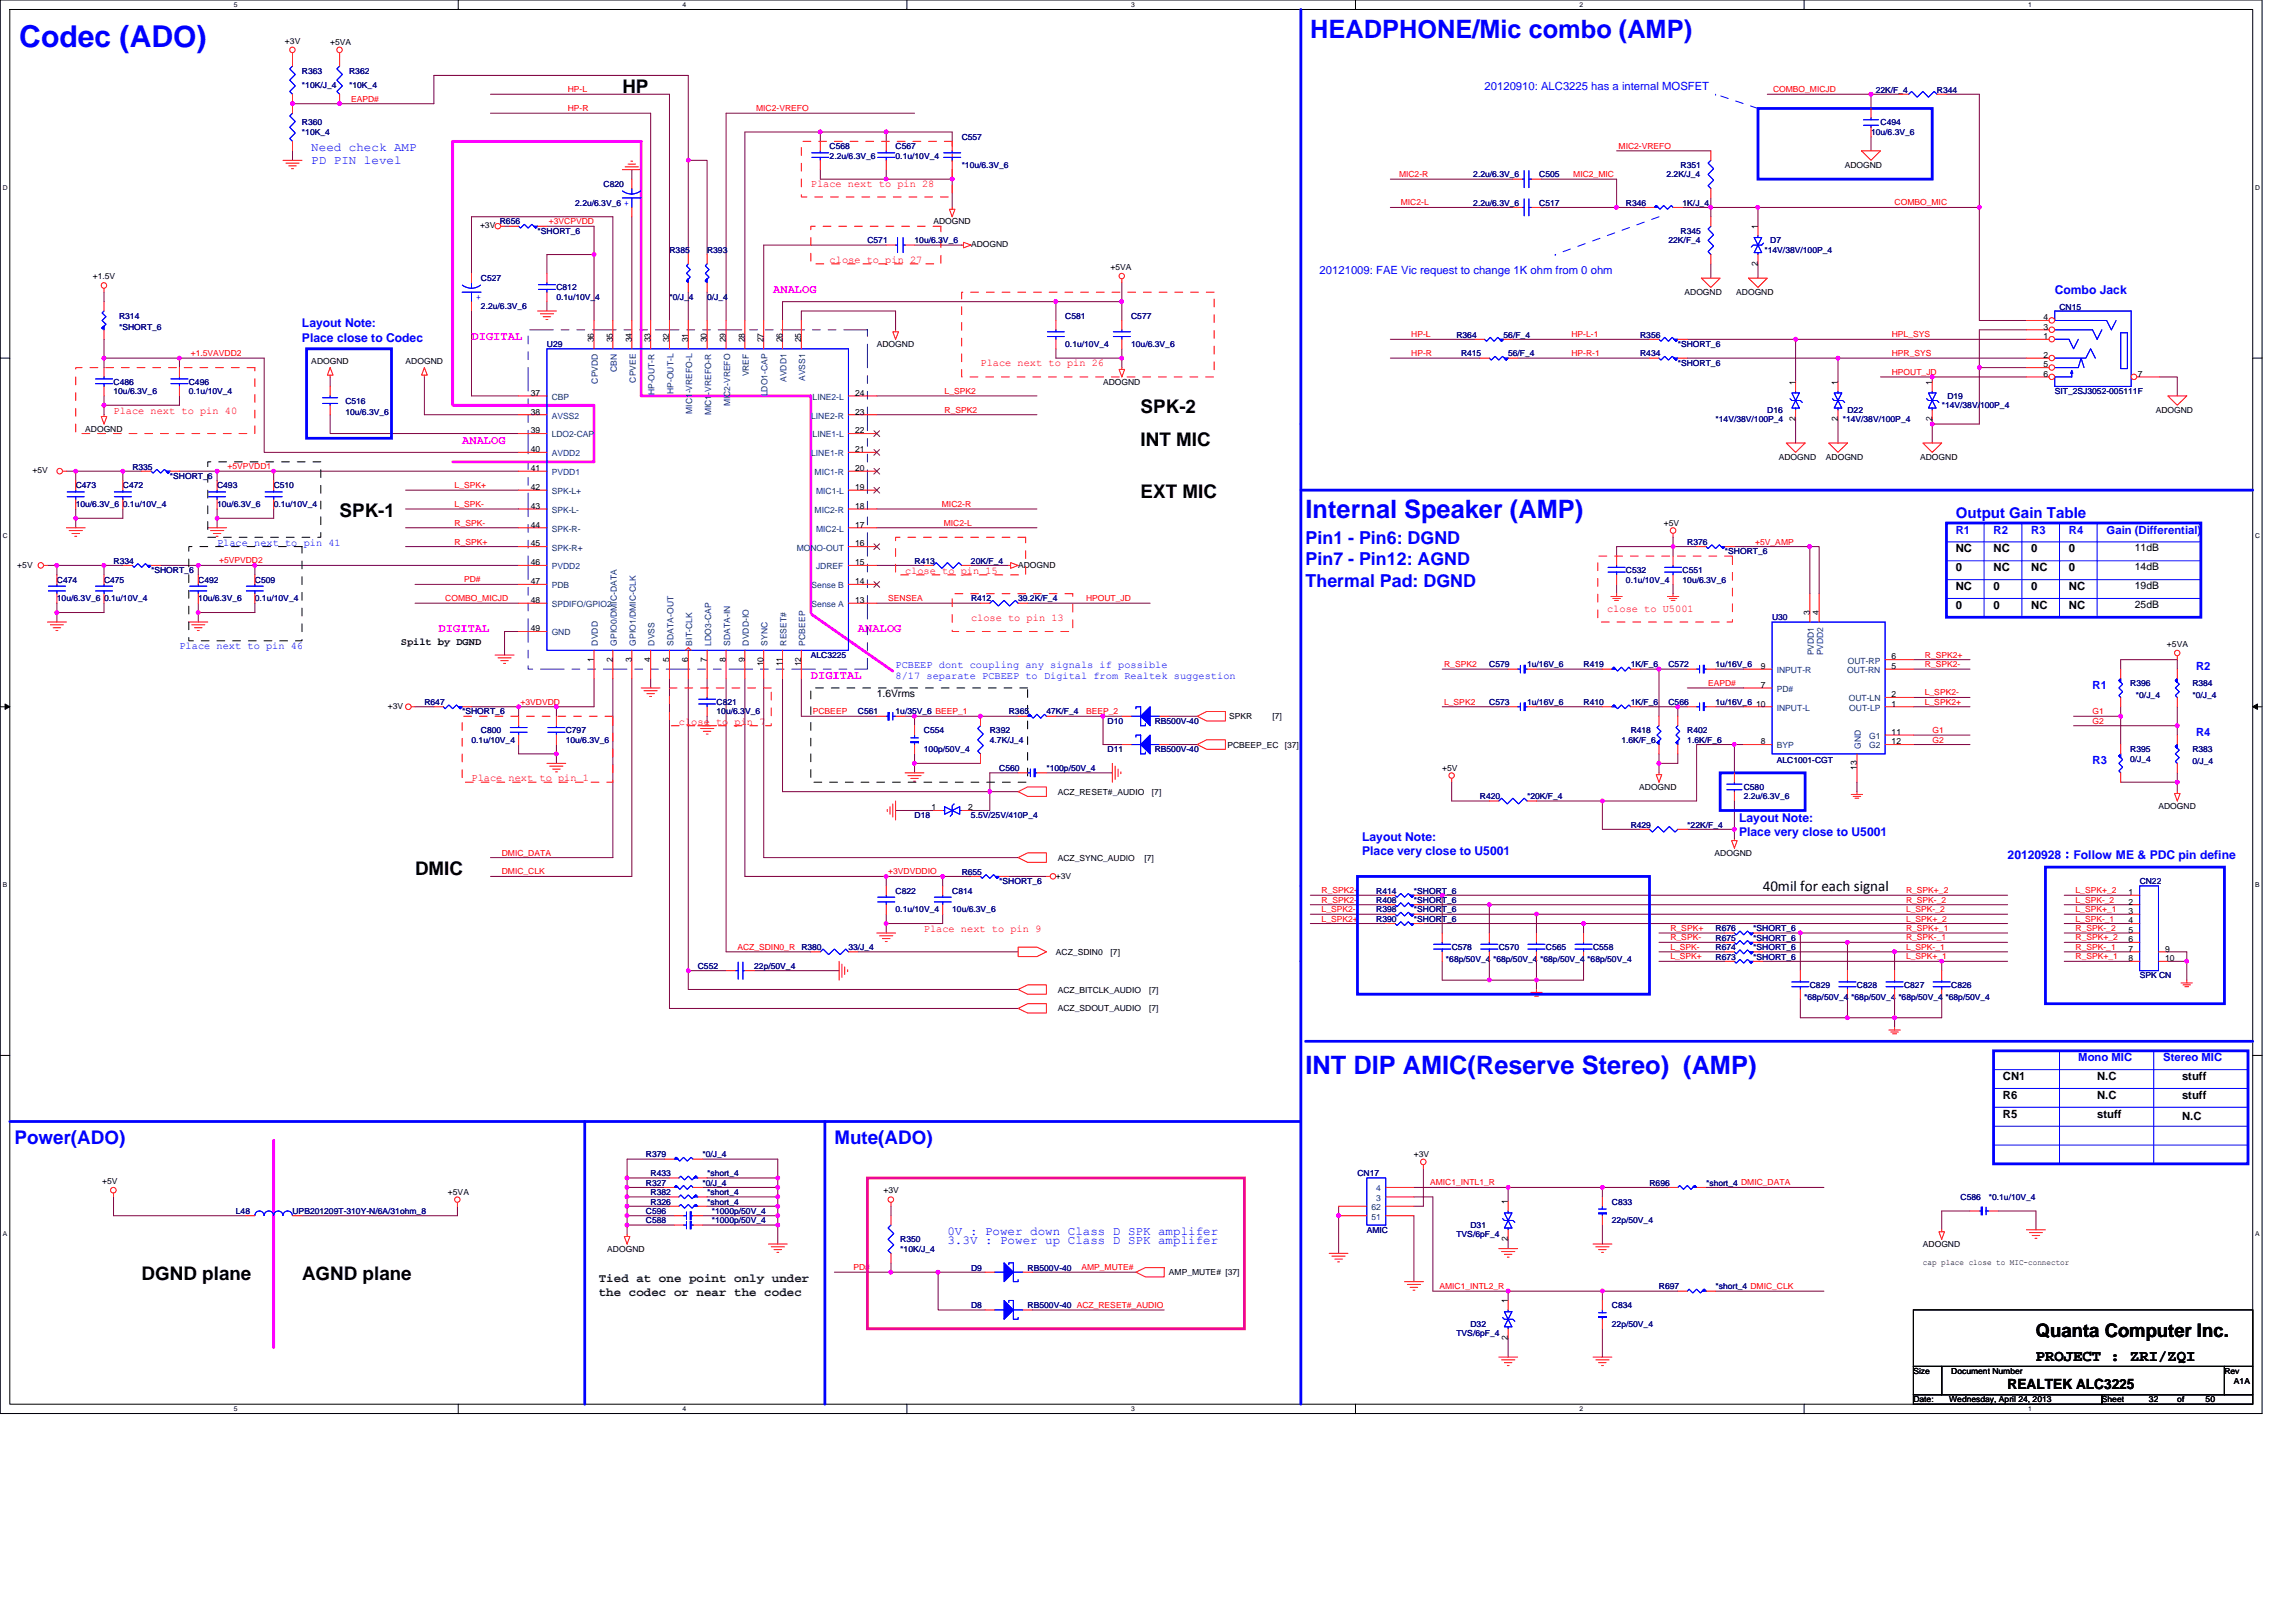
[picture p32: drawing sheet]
<svg xmlns="http://www.w3.org/2000/svg" width="297mm" height="210mm" viewBox="0 0 297 210" stroke-linecap="round" stroke-linejoin="round" font-family="sans-serif">
<defs><g id="words">
<text font-size="3.9" fill="#00f" x="2.5" y="6.1">Codec (ADO)</text>
<g font-size="3.3" fill="#00f">
<text x="169.5" y="4.9">HEADPHONE/Mic combo (AMP)</text>
<text x="168.9" y="67.1">Internal Speaker (AMP)</text>
<text x="168.9" y="139">INT DIP AMIC(Reserve Stereo) (AMP)</text>
</g>
<g font-size="2.4">
<text x="80.5" y="12">HP</text>
<text x="147.6" y="53.5">SPK-2</text>
<text x="147.6" y="57.7">INT MIC</text>
<text x="147.6" y="64.5">EXT MIC</text>
<text x="43.9" y="66.9">SPK-1</text>
<text x="53.7" y="113.2">DMIC</text>
<text x="18.3" y="165.7">DGND plane</text>
<text x="39.1" y="165.7">AGND plane</text>
<text x="263.4" y="172.9">Quanta Computer Inc.</text>
</g>
<g font-size="2.4" fill="#00f">
<text x="1.9" y="148">Power(ADO)</text>
<text x="107.9" y="148">Mute(ADO)</text>
</g>
<g font-size="2.3" fill="#00f">
<text x="168.9" y="70.4">Pin1 - Pin6: DGND</text>
<text x="168.9" y="73.2">Pin7 - Pin12: AGND</text>
<text x="168.9" y="75.9">Thermal Pad: DGND</text>
</g>
<text font-size="2.1" x="263.4" y="176.1">PROJECT : ZRI/ZQI</text>
<text font-size="1.9" fill="#00f" x="253" y="67.1">Output Gain Table</text>
<text font-size="1.9" x="228" y="115.3">40mil for each signal</text>
<text font-size="1.8" x="259.7" y="179.7">REALTEK ALC3225</text>
<g font-size="1.6" fill="#00f">
<text x="40.3" y="19.5">Need check AMP</text>
<text x="40.3" y="21.2">PD PIN level</text>
<text x="265.8" y="38">Combo Jack</text>
<text x="39.1" y="42.3">Layout Note:</text>
<text x="39.1" y="44.2">Place close to Codec</text>
<text x="225" y="106.3">Layout Note:</text>
<text x="176.2" y="108.8">Layout Note:</text>
<text x="176.2" y="110.6">Place very close to U5001</text>
<text x="225" y="108.2">Place very close to U5001</text>
<text x="259.7" y="111.2">20120928：Follow ME &amp; PDC pin define</text>
<text x="122.6" y="161">3.3V : Power up Class D SPK amplifer</text>
<text x="122.6" y="159.7">0V : Power down Class D SPK amplifer</text>
</g>
<g font-size="1.6" fill="#f0f">
<text x="100" y="37.9">ANALOG</text>
<text x="61" y="44">DIGITAL</text>
<text x="59.8" y="57.4">ANALOG</text>
<text x="56.7" y="81.8">DIGITAL</text>
<text x="111" y="81.8">ANALOG</text>
<text x="104.9" y="87.9">DIGITAL</text>
</g>
<g font-size="1.6" fill="#004000">
<text x="77.5" y="165.9">Tied at one point only under</text>
<text x="77.5" y="167.7">the codec or near the codec</text>
</g>
<g font-size="1.5" fill="#00f">
<text x="192.1" y="11.7">20120910: ALC3225 has a internal MOSFET</text>
<text x="170.7" y="35.5">20121009: FAE Vic request to change 1K ohm from 0 ohm</text>
<text x="253" y="69">R1</text>
<text x="257.9" y="69">R2</text>
<text x="262.8" y="69">R3</text>
<text x="267.7" y="69">R4</text>
<text x="272.5" y="69">Gain (Differential)</text>
<text x="270.7" y="89.2">R1</text>
<text x="284.1" y="86.7">R2</text>
<text x="284.1" y="95.2">R4</text>
<text x="270.7" y="98.9">R3</text>
<text x="268.9" y="137.3">Mono MIC</text>
<text x="279.9" y="137.3">Stereo MIC</text>
</g>
<g font-size="1.5">
<text x="253" y="71.5">NC</text>
<text x="257.9" y="71.5">NC</text>
<text x="262.8" y="71.5">0</text>
<text x="267.7" y="71.5">0</text>
<text x="253" y="73.9">0</text>
<text x="253" y="76.3">NC</text>
<text x="257.9" y="73.9">NC</text>
<text x="257.9" y="76.3">0</text>
<text x="262.8" y="73.9">NC</text>
<text x="262.8" y="76.3">0</text>
<text x="267.7" y="73.9">0</text>
<text x="267.7" y="76.3">NC</text>
<text x="253" y="78.8">0</text>
<text x="257.9" y="78.8">0</text>
<text x="262.8" y="78.8">NC</text>
<text x="267.7" y="78.8">NC</text>
<text x="259.1" y="139.7">CN1</text>
<text x="259.1" y="142.2">R6</text>
<text x="271.3" y="139.7">N.C</text>
<text x="271.3" y="142.2">N.C</text>
<text x="282.3" y="142.2">stuff</text>
<text x="282.3" y="139.7">stuff</text>
<text x="259.1" y="144.6">R5</text>
<text x="271.3" y="144.6">stuff</text>
<text x="282.3" y="144.9">N.C</text>
</g>
<g font-size="1.3" fill="#f00">
<text x="104.9" y="24.3">Place next to pin 28</text>
<text x="107.3" y="34">close to pin 27</text>
<text x="126.8" y="47.4">Place next to pin 26</text>
<text x="14.7" y="53.5">Place next to pin 40</text>
<text x="117.1" y="74.2">close to pin 15</text>
<text x="125.6" y="80.3">close to pin 13</text>
<text x="207.9" y="79.1">close to U5001</text>
<text x="87.8" y="93.7">close to pin 7</text>
<text x="61" y="101.1">Place next to pin 1</text>
<text x="119.5" y="120.6">Place next to pin 9</text>
</g>
<g font-size="1.3" fill="#00f">
<text x="28.1" y="70.6">Place next to pin 41</text>
<text x="23.2" y="84">Place next to pin 46</text>
<text x="115.9" y="86.4">PCBEEP dont coupling any signals if possible</text>
<text x="115.9" y="87.9">8/17 separate PCBEEP to Digital from Realtek suggestion</text>
</g>
<g font-size="1.3">
<text x="276.2" y="71.3">11dB</text>
<text x="276.2" y="73.8">14dB</text>
<text x="276.2" y="76.2">19dB</text>
<text x="51.9" y="83.4">Spilt by DGND</text>
<text x="276.2" y="78.6">25dB</text>
<text x="113.4" y="90.2">1.6Vrms</text>
</g>
<g font-size="1.1">
<text x="36.9" y="5.6">+3V</text>
<text x="42.7" y="5.9">+5VA</text>
<text x="238.7" y="21.7">ADOGND</text>
<text x="62.1" y="29.5">+3V</text>
<text x="120.8" y="29">ADOGND</text>
<text x="227.4" y="29.6" transform="rotate(-90 227.4 29.6)">1</text>
<text x="125.6" y="32">ADOGND</text>
<text x="143.7" y="34.9">+5VA</text>
<text x="227.4" y="34.4" transform="rotate(-90 227.4 34.4)">2</text>
<text x="12" y="36.1">+1.5V</text>
<text x="217.9" y="38.2">ADOGND</text>
<text x="224.6" y="38.2">ADOGND</text>
<text x="264.4" y="41.4">4</text>
<text x="40.3" y="47.1">ADOGND</text>
<text x="52.5" y="47.1">ADOGND</text>
<text x="76.8" y="44.3" transform="rotate(-90 76.8 44.3)">36</text>
<text x="79.3" y="44.3" transform="rotate(-90 79.3 44.3)">35</text>
<text x="81.7" y="44.3" transform="rotate(-90 81.7 44.3)">34</text>
<text x="84.2" y="44.3" transform="rotate(-90 84.2 44.3)">33</text>
<text x="86.6" y="44.3" transform="rotate(-90 86.6 44.3)">32</text>
<text x="89" y="44.3" transform="rotate(-90 89 44.3)">31</text>
<text x="91.5" y="44.3" transform="rotate(-90 91.5 44.3)">30</text>
<text x="93.9" y="44.3" transform="rotate(-90 93.9 44.3)">29</text>
<text x="96.3" y="44.3" transform="rotate(-90 96.3 44.3)">28</text>
<text x="98.8" y="44.3" transform="rotate(-90 98.8 44.3)">27</text>
<text x="101.2" y="44.3" transform="rotate(-90 101.2 44.3)">26</text>
<text x="103.6" y="44.3" transform="rotate(-90 103.6 44.3)">25</text>
<text x="113.4" y="44.9">ADOGND</text>
<text x="264.4" y="43.9">1</text>
<text x="264.4" y="42.7">3</text>
<text x="264.4" y="46.3">2</text>
<text x="264.4" y="47.5">5</text>
<text x="68.7" y="51.2">37</text>
<text x="68.7" y="53.6">38</text>
<text x="110.6" y="51.2">24</text>
<text x="110.6" y="53.6">23</text>
<text x="142.7" y="49.8">ADOGND</text>
<text x="232.3" y="49.8" transform="rotate(-90 232.3 49.8)">1</text>
<text x="237.8" y="49.8" transform="rotate(-90 237.8 49.8)">1</text>
<text x="250" y="49.8" transform="rotate(-90 250 49.8)">1</text>
<text x="264.4" y="48.7">6</text>
<text x="276.6" y="48.7">7</text>
<text x="278.9" y="53.4">ADOGND</text>
<text x="11" y="55.9">ADOGND</text>
<text x="68.7" y="56.1">39</text>
<text x="68.7" y="58.5">40</text>
<text x="110.6" y="56.1">22</text>
<text x="110.6" y="58.5">21</text>
<text x="230.1" y="59.5">ADOGND</text>
<text x="232.3" y="54.5" transform="rotate(-90 232.3 54.5)">2</text>
<text x="236.2" y="59.5">ADOGND</text>
<text x="237.8" y="54.5" transform="rotate(-90 237.8 54.5)">2</text>
<text x="248.4" y="59.5">ADOGND</text>
<text x="250" y="54.5" transform="rotate(-90 250 54.5)">2</text>
<text x="4.2" y="61.2">+5V</text>
<text x="68.7" y="60.9">41</text>
<text x="68.7" y="63.4">42</text>
<text x="68.7" y="65.8">43</text>
<text x="110.6" y="65.8">18</text>
<text x="110.6" y="60.9">20</text>
<text x="110.6" y="63.4">19</text>
<text x="68.7" y="68.3">44</text>
<text x="68.7" y="70.7">45</text>
<text x="110.6" y="68.3">17</text>
<text x="110.6" y="70.7">16</text>
<text x="215.2" y="68.1">+5V</text>
<text x="2.2" y="73.4">+5V</text>
<text x="68.7" y="73.1">46</text>
<text x="68.7" y="75.6">47</text>
<text x="110.6" y="73.1">15</text>
<text x="110.6" y="75.6">14</text>
<text x="131.7" y="73.4">ADOGND</text>
<text x="68.7" y="78">48</text>
<text x="68.7" y="81.7">49</text>
<text x="110.6" y="78">13</text>
<text x="234.1" y="79.6" transform="rotate(-90 234.1 79.6)">3</text>
<text x="235.3" y="79.6" transform="rotate(-90 235.3 79.6)">4</text>
<text x="280.3" y="83.7">+5VA</text>
<text x="76.8" y="85.6" transform="rotate(-90 76.8 85.6)">1</text>
<text x="79.3" y="85.6" transform="rotate(-90 79.3 85.6)">2</text>
<text x="81.7" y="85.6" transform="rotate(-90 81.7 85.6)">3</text>
<text x="84.2" y="85.6" transform="rotate(-90 84.2 85.6)">4</text>
<text x="86.6" y="85.6" transform="rotate(-90 86.6 85.6)">5</text>
<text x="89" y="85.6" transform="rotate(-90 89 85.6)">6</text>
<text x="91.5" y="85.6" transform="rotate(-90 91.5 85.6)">7</text>
<text x="93.9" y="85.6" transform="rotate(-90 93.9 85.6)">8</text>
<text x="96.3" y="85.6" transform="rotate(-90 96.3 85.6)">9</text>
<text x="98.8" y="86.2" transform="rotate(-90 98.8 86.2)">10</text>
<text x="101.2" y="86.2" transform="rotate(-90 101.2 86.2)">11</text>
<text x="103.6" y="86.2" transform="rotate(-90 103.6 86.2)">12</text>
<text x="227.8" y="89">7</text>
<text x="227.8" y="86.6">9</text>
<text x="244.7" y="86.6">5</text>
<text x="244.7" y="85.3">6</text>
<text x="50.2" y="91.7">+3V</text>
<text x="159" y="93">SPKR</text>
<text x="164.6" y="93">[7]</text>
<text x="227.2" y="91.4">10</text>
<text x="244.7" y="91.4">1</text>
<text x="244.7" y="90.2">2</text>
<text x="244.7" y="95.1">11</text>
<text x="158.8" y="96.7">PCBEEP_EC</text>
<text x="166.2" y="96.7">[37]</text>
<text x="186.6" y="99.8">+5V</text>
<text x="227.8" y="96.3">8</text>
<text x="240.2" y="99.6" transform="rotate(-90 240.2 99.6)">13</text>
<text x="244.7" y="96.3">12</text>
<text x="120.5" y="104.8">1</text>
<text x="125.3" y="104.8">2</text>
<text x="136.8" y="102.8">ACZ_RESET#_AUDIO</text>
<text x="149" y="102.8">[7]</text>
<text x="212.1" y="102.2">ADOGND</text>
<text x="279.2" y="104.6">ADOGND</text>
<text x="136.6" y="113.7">+3V</text>
<text x="136.8" y="111.3">ACZ_SYNC_AUDIO</text>
<text x="148.1" y="111.3">[7]</text>
<text x="221.8" y="110.7">ADOGND</text>
<text x="275.4" y="115.8">1</text>
<text x="275.4" y="117">2</text>
<text x="275.4" y="118.3">3</text>
<text x="275.4" y="119.5">4</text>
<text x="136.6" y="123.5">ACZ_SDIN0</text>
<text x="143.7" y="123.5">[7]</text>
<text x="275.4" y="120.7">5</text>
<text x="275.4" y="121.9">6</text>
<text x="275.4" y="123.1">7</text>
<text x="275.4" y="124.4">8</text>
<text x="280.1" y="123.1">9</text>
<text x="280.1" y="124.4">10</text>
<text x="136.8" y="130.9">ACZ_SDOUT_AUDIO</text>
<text x="136.8" y="128.4">ACZ_BITCLK_AUDIO</text>
<text x="148.7" y="130.9">[7]</text>
<text x="148.7" y="128.4">[7]</text>
<text x="182.9" y="149.8">+3V</text>
<text x="13.2" y="153.2">+5V</text>
<text x="58" y="154.6">+5VA</text>
<text x="114.3" y="154.4">+3V</text>
<text x="195.1" y="155.8" transform="rotate(-90 195.1 155.8)">1</text>
<text x="78.6" y="161.9">ADOGND</text>
<text x="195.1" y="160.6" transform="rotate(-90 195.1 160.6)">2</text>
<text x="248.8" y="161.3">ADOGND</text>
<text x="151.2" y="165">AMP_MUTE# [37]</text>
<text x="248.8" y="163.7">cap place close to MIC-connector</text>
<text x="195.1" y="173.4" transform="rotate(-90 195.1 173.4)">2</text>
<text x="195.1" y="168.6" transform="rotate(-90 195.1 168.6)">1</text>
<text x="247.5" y="177.8">Size</text>
<text x="252.4" y="177.8">Document Number</text>
<text x="287.8" y="177.8">Rev</text>
<text x="289" y="179">A1A</text>
<text x="247.5" y="181.4">Date:</text>
<text x="252.2" y="181.4">Wednesday, April 24, 2013</text>
<text x="271.9" y="181.4">Sheet</text>
<text x="278" y="181.4">32</text>
<text x="281.7" y="181.4">of</text>
<text x="285.3" y="181.4">50</text>
</g>
<g font-size="1.1" fill="#000080">
<text x="39.1" y="9.5">R363</text>
<text x="39.1" y="11.4">*10K/J_4</text>
<text x="45.2" y="9.5">R362</text>
<text x="45.2" y="11.4">*10K_4</text>
<text x="242.7" y="12">22K/F_4</text>
<text x="250.6" y="12">R344</text>
<text x="39.1" y="16.2">R360</text>
<text x="39.1" y="17.5">*10K_4</text>
<text x="242.1" y="17.5">10u/6.3V_6</text>
<text x="243.3" y="16.2">C494</text>
<text x="107.3" y="19.3">C568</text>
<text x="107.3" y="20.5">2.2u/6.3V_6</text>
<text x="115.9" y="19.3">C567</text>
<text x="115.9" y="20.5">0.1u/10V_4</text>
<text x="124.4" y="18.1">C557</text>
<text x="124.4" y="21.7">*10u/6.3V_6</text>
<text x="190.6" y="22.9">2.2u/6.3V_6</text>
<text x="199.1" y="22.9">C505</text>
<text x="215.6" y="22.9">2.2K/J_4</text>
<text x="217.4" y="21.7">R351</text>
<text x="64.7" y="29">R656</text>
<text x="74.4" y="26.6">2.2u/6.3V_6</text>
<text x="78.1" y="24.2">C820</text>
<text x="190.6" y="26.6">2.2u/6.3V_6</text>
<text x="199.1" y="26.6">C517</text>
<text x="210.4" y="26.6">R346</text>
<text x="217.7" y="26.6">1K/J_4</text>
<text x="69.6" y="30.3">*SHORT_6</text>
<text x="86.6" y="32.7">R385</text>
<text x="91.5" y="32.7">R393</text>
<text x="112.2" y="31.5">C571</text>
<text x="118.3" y="31.5">10u/6.3V_6</text>
<text x="215.9" y="31.5">22K/F_4</text>
<text x="217.4" y="30.3">R345</text>
<text x="228.3" y="32.7">*14V/38V/100P_4</text>
<text x="229" y="31.5">D7</text>
<text x="15.4" y="41.2">R314</text>
<text x="62.2" y="36.4">C527</text>
<text x="62.2" y="40">2.2u/6.3V_6</text>
<text x="72" y="37.6">C812</text>
<text x="72" y="38.8">0.1u/10V_4</text>
<text x="86.6" y="38.8">*0/J_4</text>
<text x="91.5" y="38.8">0/J_4</text>
<text x="137.8" y="41.2">C581</text>
<text x="146.3" y="41.2">C577</text>
<text x="266.4" y="40.1">CN15</text>
<text x="15.4" y="42.7">*SHORT_6</text>
<text x="70.8" y="44.9">U29</text>
<text x="137.8" y="44.9">0.1u/10V_4</text>
<text x="146.3" y="44.9">10u/6.3V_6</text>
<text x="188.4" y="43.7">R364</text>
<text x="189" y="46.1">R415</text>
<text x="194.5" y="43.7">56/F_4</text>
<text x="195.1" y="46.1">56/F_4</text>
<text x="212.2" y="43.7">R356</text>
<text x="212.2" y="46.1">R434</text>
<text x="217.1" y="44.9">*SHORT_6</text>
<text x="217.1" y="47.3">*SHORT_6</text>
<text x="14.7" y="49.8">C486</text>
<text x="14.7" y="51">10u/6.3V_6</text>
<text x="24.4" y="49.8">C496</text>
<text x="24.4" y="51">0.1u/10V_4</text>
<text x="44.7" y="52.2">C516</text>
<text x="44.7" y="53.7">10u/6.3V_6</text>
<text x="228.6" y="53.4">D16</text>
<text x="239" y="53.4">D22</text>
<text x="251.2" y="52.8">*14V/38V/100P_4</text>
<text x="251.9" y="51.6">D19</text>
<text x="265.8" y="51">SIT_2SJ3052-005111F</text>
<text x="222" y="54.7">*14V/38V/100P_4</text>
<text x="238.4" y="54.7">*14V/38V/100P_4</text>
<text x="9.8" y="63.2">C473</text>
<text x="9.8" y="65.6">10u/6.3V_6</text>
<text x="15.9" y="63.2">C472</text>
<text x="15.9" y="65.6">0.1u/10V_4</text>
<text x="17.1" y="60.7">R335</text>
<text x="22" y="62">*SHORT_6</text>
<text x="28.1" y="63.2">C493</text>
<text x="28.1" y="65.6">10u/6.3V_6</text>
<text x="35.4" y="63.2">C510</text>
<text x="35.4" y="65.6">0.1u/10V_4</text>
<text x="218.3" y="70.5">R376</text>
<text x="223.2" y="71.7">*SHORT_6</text>
<text x="7.4" y="75.4">C474</text>
<text x="7.4" y="77.8">10u/6.3V_6</text>
<text x="13.5" y="75.4">C475</text>
<text x="13.5" y="77.8">0.1u/10V_4</text>
<text x="14.7" y="72.9">R334</text>
<text x="19.6" y="74.1">*SHORT_6</text>
<text x="25.7" y="75.4">C492</text>
<text x="25.7" y="77.8">10u/6.3V_6</text>
<text x="33" y="75.4">C509</text>
<text x="33" y="77.8">0.1u/10V_4</text>
<text x="118.3" y="72.9">R413</text>
<text x="125.6" y="72.9">20K/F_4</text>
<text x="125.6" y="77.8">R412</text>
<text x="131.7" y="77.8">39.2K/F_4</text>
<text x="210.4" y="74.1">C532</text>
<text x="210.4" y="75.4">0.1u/10V_4</text>
<text x="217.7" y="74.1">C551</text>
<text x="217.7" y="75.4">10u/6.3V_6</text>
<text x="229.3" y="80.2">U30</text>
<text x="104.9" y="85.1">ALC3225</text>
<text x="192.7" y="86.3">C579</text>
<text x="197.6" y="86.3">1u/16V_6</text>
<text x="204.9" y="86.3">R419</text>
<text x="211" y="86.3">1K/F_6</text>
<text x="215.9" y="86.3">C572</text>
<text x="221.9" y="86.3">1u/16V_6</text>
<text x="275.6" y="88.8">R396</text>
<text x="283.6" y="88.8">R384</text>
<text x="54.9" y="91.2">R647</text>
<text x="59.8" y="92.4">*SHORT_6</text>
<text x="62.2" y="94.9">C800</text>
<text x="73.2" y="94.9">C797</text>
<text x="92.7" y="91.2">C821</text>
<text x="92.7" y="92.4">10u/6.3V_6</text>
<text x="111" y="92.4">C561</text>
<text x="115.9" y="92.4">1u/35V_6 BEEP_1</text>
<text x="119.5" y="94.9">C554</text>
<text x="128.1" y="94.9">R392</text>
<text x="130.5" y="92.4">R365</text>
<text x="135.4" y="92.4">47K/F_4</text>
<text x="143.3" y="93.7">D10</text>
<text x="149.4" y="93.7">RB500V-40</text>
<text x="192.7" y="91.2">C573</text>
<text x="197.6" y="91.2">1u/16V_6</text>
<text x="204.9" y="91.2">R410</text>
<text x="211" y="91.2">1K/F_6</text>
<text x="211" y="94.9">R418</text>
<text x="215.9" y="91.2">C566</text>
<text x="218.3" y="94.9">R402</text>
<text x="221.9" y="91.2">1u/16V_6</text>
<text x="276.3" y="90.3">*0/J_4</text>
<text x="283.6" y="90.3">*0/J_4</text>
<text x="61" y="96.1">0.1u/10V_4</text>
<text x="73.2" y="96.1">10u/6.3V_6</text>
<text x="119.5" y="97.3">100p/50V_4</text>
<text x="128.1" y="96.1">4.7K/J_4</text>
<text x="129.3" y="99.8">C560</text>
<text x="135.4" y="99.8">*100p/50V_4</text>
<text x="143.3" y="97.3">D11</text>
<text x="149.4" y="97.3">RB500V-40</text>
<text x="209.8" y="96.1">1.6K/F_6</text>
<text x="218.3" y="96.1">1.6K/F_6</text>
<text x="229.9" y="98.7">ALC1001-CGT</text>
<text x="275.6" y="97.3">R395</text>
<text x="275.6" y="98.5">0/J_4</text>
<text x="283.6" y="97.3">R383</text>
<text x="283.6" y="98.8">0/J_4</text>
<text x="118.3" y="105.9">D18</text>
<text x="125.6" y="105.9">5.5V/25V/410P_4</text>
<text x="191.5" y="103.4">R420</text>
<text x="197.6" y="103.4">*20K/F_4</text>
<text x="211" y="107.1">R429</text>
<text x="218.3" y="107.1">*22K/F_4</text>
<text x="225.6" y="102.2">C580</text>
<text x="225.6" y="103.4">2.2u/6.3V_6</text>
<text x="124.4" y="113.2">R655</text>
<text x="115.9" y="115.6">C822</text>
<text x="115.9" y="118">0.1u/10V_4</text>
<text x="123.2" y="115.6">C814</text>
<text x="123.2" y="118">10u/6.3V_6</text>
<text x="129.3" y="114.4">*SHORT_6</text>
<text x="178.1" y="116.8">R408</text>
<text x="178.1" y="118">R398</text>
<text x="178.1" y="119.3">R390</text>
<text x="178.1" y="115.6">R414</text>
<text x="182.9" y="116.8">*SHORT_6</text>
<text x="182.9" y="118">*SHORT_6</text>
<text x="182.9" y="119.3">*SHORT_6</text>
<text x="182.9" y="115.6">*SHORT_6</text>
<text x="276.8" y="114.4">CN22</text>
<text x="90.3" y="125.4">C552</text>
<text x="97.6" y="125.4">22p/50V_4</text>
<text x="103.7" y="122.9">R380</text>
<text x="109.8" y="122.9">33/J_4</text>
<text x="187.1" y="124.5">*68p/50V_4</text>
<text x="187.8" y="122.9">C578</text>
<text x="193.2" y="124.5">*68p/50V_4</text>
<text x="193.9" y="122.9">C570</text>
<text x="199.3" y="124.5">*68p/50V_4</text>
<text x="200" y="122.9">C565</text>
<text x="205.4" y="124.5">*68p/50V_4</text>
<text x="206.1" y="122.9">C558</text>
<text x="222" y="122.9">R674</text>
<text x="222" y="121.7">R675</text>
<text x="222" y="120.5">R676</text>
<text x="222" y="124.1">R673</text>
<text x="226.8" y="122.9">*SHORT_6</text>
<text x="226.8" y="121.7">*SHORT_6</text>
<text x="226.8" y="120.5">*SHORT_6</text>
<text x="226.8" y="124.1">*SHORT_6</text>
<text x="233.4" y="129.4">*68p/50V_4</text>
<text x="234.1" y="127.8">C829</text>
<text x="239.5" y="129.4">*68p/50V_4</text>
<text x="240.2" y="127.8">C828</text>
<text x="245.6" y="129.4">*68p/50V_4</text>
<text x="246.3" y="127.8">C827</text>
<text x="251.7" y="129.4">*68p/50V_4</text>
<text x="252.4" y="127.8">C826</text>
<text x="276.8" y="126.6">SPK CN</text>
<text x="83.6" y="149.8">R379</text>
<text x="90.9" y="149.8">*0/J_4</text>
<text x="83.6" y="153.4">R327</text>
<text x="84.2" y="152.2">R433</text>
<text x="84.2" y="154.6">R382</text>
<text x="84.2" y="155.9">R326</text>
<text x="90.9" y="153.4">*0/J_4</text>
<text x="91.5" y="152.2">*short_4</text>
<text x="91.5" y="154.6">*short_4</text>
<text x="91.5" y="155.9">*short_4</text>
<text x="175.6" y="152.2">CN17</text>
<text x="208.5" y="155.9">C833</text>
<text x="213.4" y="153.4">R696</text>
<text x="220.7" y="153.4">*short_4 DMIC_DATA</text>
<text x="253.6" y="155.2">C586</text>
<text x="257.3" y="155.2">*0.1u/10V_4</text>
<text x="30.5" y="157.1">L48</text>
<text x="37.8" y="157.1">UPB201209T-310Y-N/6A/31ohm_8</text>
<text x="83.6" y="158.3">C588</text>
<text x="83.6" y="157.1">C596</text>
<text x="92.1" y="158.3">*1000p/50V_4</text>
<text x="92.1" y="157.1">*1000p/50V_4</text>
<text x="116.5" y="160.7">R350</text>
<text x="116.5" y="161.9">*10K/J_4</text>
<text x="176.8" y="159.5">AMIC</text>
<text x="188.4" y="160.1">TVS/6pF_4</text>
<text x="190.2" y="158.9">D31</text>
<text x="208.5" y="158.3">22p/50V_4</text>
<text x="125.6" y="164.4">D9</text>
<text x="132.9" y="164.4">RB500V-40</text>
<text x="214.6" y="166.8">R697</text>
<text x="221.9" y="166.8">*short_4 DMIC_CLK</text>
<text x="125.6" y="169.2">D8</text>
<text x="132.9" y="169.2">RB500V-40 ACZ_RESET#_AUDIO</text>
<text x="188.4" y="172.9">TVS/6pF_4</text>
<text x="190.2" y="171.7">D32</text>
<text x="208.5" y="169.2">C834</text>
<text x="208.5" y="171.7">22p/50V_4</text>
</g>
<g font-size="1.1" fill="#f00">
<text x="73.4" y="11.9">HP-L</text>
<text x="229.4" y="11.9">COMBO_MICJD</text>
<text x="45.4" y="13.2">EAPD#</text>
<text x="73.4" y="14.4">HP-R</text>
<text x="97.8" y="14.4">MIC2-VREFO</text>
<text x="181" y="22.9">MIC2-R</text>
<text x="203.5" y="22.9">MIC2_MIC</text>
<text x="209.4" y="19.3">MIC2-VREFO</text>
<text x="71" y="29">+3VCPVDD</text>
<text x="181.2" y="26.6">MIC2-L</text>
<text x="245.1" y="26.6">COMBO_MIC</text>
<text x="24.7" y="46.1">+1.5VAVDD2</text>
<text x="182.6" y="43.6">HP-L</text>
<text x="182.6" y="46.1">HP-R</text>
<text x="203.3" y="43.6">HP-L-1</text>
<text x="203.3" y="46.1">HP-R-1</text>
<text x="244.7" y="43.6">HPL_SYS</text>
<text x="244.7" y="46.1">HPR_SYS</text>
<text x="122.2" y="51">L_SPK2</text>
<text x="122.2" y="53.4">R_SPK2</text>
<text x="244.7" y="48.5">HPOUT_JD</text>
<text x="29.4" y="60.7">+5VPVDD1</text>
<text x="58.8" y="63.2">L_SPK+</text>
<text x="58.8" y="65.6">L_SPK-</text>
<text x="121.9" y="65.6">MIC2-R</text>
<text x="58.8" y="68">R_SPK-</text>
<text x="58.8" y="70.5">R_SPK+</text>
<text x="122.1" y="68">MIC2-L</text>
<text x="227.1" y="70.5">+5V_AMP</text>
<text x="28.3" y="72.9">+5VPVDD2</text>
<text x="57.6" y="77.8">COMBO_MICJD</text>
<text x="60" y="75.4">PD#</text>
<text x="114.9" y="77.8">SENSEA</text>
<text x="140.5" y="77.8">HPOUT_JD</text>
<text x="186.8" y="86.3">R_SPK2</text>
<text x="221" y="88.8">EAPD#</text>
<text x="249" y="90">L_SPK2-</text>
<text x="249" y="85.1">R_SPK2+</text>
<text x="249" y="86.3">R_SPK2-</text>
<text x="67.3" y="91.2">+3VDVDD</text>
<text x="105.2" y="92.4">PCBEEP</text>
<text x="140.5" y="92.4">BEEP_2</text>
<text x="186.8" y="91.2">L_SPK2</text>
<text x="249" y="91.2">L_SPK2+</text>
<text x="250" y="94.8">G1</text>
<text x="270.7" y="93.6">G2</text>
<text x="270.7" y="92.4">G1</text>
<text x="250" y="96.1">G2</text>
<text x="64.9" y="113.1">DMIC_CLK</text>
<text x="64.9" y="110.7">DMIC_DATA</text>
<text x="114.9" y="113.1">+3VDVDDIO</text>
<text x="171" y="118">L_SPK2-</text>
<text x="171" y="119.2">L_SPK2+</text>
<text x="171" y="115.6">R_SPK2+</text>
<text x="171" y="116.8">R_SPK2-</text>
<text x="246.6" y="119.2">L_SPK+_2</text>
<text x="246.6" y="118">L_SPK-_2</text>
<text x="246.6" y="116.8">R_SPK-_2</text>
<text x="246.6" y="115.6">R_SPK+_2</text>
<text x="268.5" y="115.6">L_SPK+_2</text>
<text x="268.5" y="116.8">L_SPK-_2</text>
<text x="268.5" y="118">L_SPK+_1</text>
<text x="268.5" y="119.2">L_SPK-_1</text>
<text x="95.4" y="122.9">ACZ_SDIN0_R</text>
<text x="216.1" y="122.9">L_SPK-</text>
<text x="216.1" y="124.1">L_SPK+</text>
<text x="216.1" y="120.5">R_SPK+</text>
<text x="216.1" y="121.7">R_SPK-</text>
<text x="246.6" y="122.9">L_SPK-_1</text>
<text x="246.6" y="121.7">R_SPK-_1</text>
<text x="246.6" y="124.1">L_SPK+_1</text>
<text x="246.6" y="120.5">R_SPK+_1</text>
<text x="268.5" y="121.7">R_SPK+_2</text>
<text x="268.5" y="120.5">R_SPK-_2</text>
<text x="268.5" y="122.9">R_SPK-_1</text>
<text x="268.5" y="124.1">R_SPK+_1</text>
<text x="185" y="153.4">AMIC1_INTL1_R</text>
<text x="110.4" y="164.3">PD#</text>
<text x="139.9" y="164.3">AMP_MUTE#</text>
<text x="186.2" y="166.8">AMIC1_INTL2_R</text>
</g>
<g font-size="1.1" fill="#00f">
<text x="81.4" y="26" transform="rotate(180 81.4 26)">+</text>
<text x="62.2" y="38.1" transform="rotate(180 62.2 38.1)">+</text>
</g>
<g font-size="1.1" fill="#004080">
<text x="71.4" y="51.7">CBP</text>
<text x="77.4" y="49.6" transform="rotate(-90 77.4 49.6)">CPVDD</text>
<text x="79.8" y="48.1" transform="rotate(-90 79.8 48.1)">CBN</text>
<text x="82.3" y="49.5" transform="rotate(-90 82.3 49.5)">CPVEE</text>
<text x="84.7" y="51.2" transform="rotate(-90 84.7 51.2)">HP-OUT-R</text>
<text x="87.1" y="51" transform="rotate(-90 87.1 51)">HP-OUT-L</text>
<text x="89.6" y="53.6" transform="rotate(-90 89.6 53.6)">MIC1-VREFO-L</text>
<text x="92" y="53.7" transform="rotate(-90 92 53.7)">MIC1-VREFO-R</text>
<text x="94.4" y="52.6" transform="rotate(-90 94.4 52.6)">MIC2-VREFO</text>
<text x="96.9" y="48.7" transform="rotate(-90 96.9 48.7)">VREF</text>
<text x="99.3" y="51.3" transform="rotate(-90 99.3 51.3)">LDO1-CAP</text>
<text x="101.7" y="49.4" transform="rotate(-90 101.7 49.4)">AVDD1</text>
<text x="104.2" y="49.3" transform="rotate(-90 104.2 49.3)">AVSS1</text>
<text x="105.1" y="51.7">LINE2-L</text>
<text x="71.4" y="54.2">AVSS2</text>
<text x="71.4" y="56.6">LDO2-CAP</text>
<text x="71.4" y="59">AVDD2</text>
<text x="104.9" y="59">LINE1-R</text>
<text x="104.9" y="54.2">LINE2-R</text>
<text x="105.1" y="56.6">LINE1-L</text>
<text x="71.4" y="61.5">PVDD1</text>
<text x="71.4" y="63.9">SPK-L+</text>
<text x="105.4" y="61.5">MIC1-R</text>
<text x="105.6" y="63.9">MIC1-L</text>
<text x="71.4" y="66.4">SPK-L-</text>
<text x="71.4" y="68.8">SPK-R-</text>
<text x="71.4" y="71.2">SPK-R+</text>
<text x="103.1" y="71.2">MONO-OUT</text>
<text x="105.4" y="66.4">MIC2-R</text>
<text x="105.6" y="68.8">MIC2-L</text>
<text x="71.4" y="73.7">PVDD2</text>
<text x="71.4" y="76.1">PDB</text>
<text x="105" y="76.1">Sense B</text>
<text x="105.6" y="73.7">JDREF</text>
<text x="71.4" y="78.5">SPDIFO/GPIO2</text>
<text x="71.4" y="82.2">GND</text>
<text x="77.4" y="83.5" transform="rotate(-90 77.4 83.5)">DVDD</text>
<text x="79.8" y="83.5" transform="rotate(-90 79.8 83.5)">GPIO0/DMIC-DATA</text>
<text x="82.3" y="83.5" transform="rotate(-90 82.3 83.5)">GPIO1/DMIC-CLK</text>
<text x="84.7" y="83.5" transform="rotate(-90 84.7 83.5)">DVSS</text>
<text x="87.1" y="83.5" transform="rotate(-90 87.1 83.5)">SDATA-OUT</text>
<text x="89.6" y="83.5" transform="rotate(-90 89.6 83.5)">BIT-CLK</text>
<text x="92" y="83.5" transform="rotate(-90 92 83.5)">LDO3-CAP</text>
<text x="94.4" y="83.5" transform="rotate(-90 94.4 83.5)">SDATA-IN</text>
<text x="96.9" y="83.5" transform="rotate(-90 96.9 83.5)">DVDD-IO</text>
<text x="99.3" y="83.5" transform="rotate(-90 99.3 83.5)">SYNC</text>
<text x="101.7" y="83.5" transform="rotate(-90 101.7 83.5)">RESET#</text>
<text x="104.2" y="83.5" transform="rotate(-90 104.2 83.5)">PCBEEP</text>
<text x="105" y="78.5">Sense A</text>
<text x="229.9" y="89.5">PD#</text>
<text x="229.9" y="87.1">INPUT-R</text>
<text x="234.7" y="84.8" transform="rotate(-90 234.7 84.8)">PVDD1</text>
<text x="235.9" y="84.8" transform="rotate(-90 235.9 84.8)">PVDD2</text>
<text x="239" y="87.1">OUT-RN</text>
<text x="239.1" y="85.9">OUT-RP</text>
<text x="229.9" y="91.9">INPUT-L</text>
<text x="239.2" y="90.7">OUT-LN</text>
<text x="239.2" y="91.9">OUT-LP</text>
<text x="241.8" y="95.6">G1</text>
<text x="229.9" y="96.8">BYP</text>
<text x="240.7" y="96.9" transform="rotate(-90 240.7 96.9)">GND</text>
<text x="241.8" y="96.8">G2</text>
<text x="178.1" y="155.4">3</text>
<text x="178.1" y="154.1">4</text>
<text x="177.4" y="157.8">51</text>
<text x="177.4" y="156.6">62</text>
</g>
<g font-size=".9">
<text x="30.3" y=".9">5</text>
<text x="88.3" y=".9">4</text>
<text x="146.3" y=".9">3</text>
<text x="204.4" y=".9">2</text>
<text x="262.4" y=".9">1</text>
<text x=".4" y="24.5">D</text>
<text x="291.8" y="24.5">D</text>
<text x=".4" y="69.6">C</text>
<text x="291.8" y="69.6">C</text>
<text x=".4" y="114.7">B</text>
<text x="291.8" y="114.7">B</text>
<text x=".4" y="159.9">A</text>
<text x="291.8" y="159.9">A</text>
<text x="30.3" y="182.6">5</text>
<text x="88.3" y="182.6">4</text>
<text x="146.3" y="182.6">3</text>
<text x="204.4" y="182.6">2</text>
<text x="262.4" y="182.6">1</text>
</g>
</g></defs>
<path d="M0 0h292.6v182.9h-292.6zM1.3 1.2h290.1v180.5h-290.1z" fill="none" stroke="#000" stroke-width=".13"/>
<g fill="#fff">
<path d="M30.3 .1h.4v1h-.4z"/>
<path d="M30.3 181.8h.4v1h-.4z"/>
</g>
<path d="M59.3 0v1.2M59.3 181.7v1.2" fill="none" stroke="#000" stroke-width=".13"/>
<g fill="#fff">
<path d="M88.3 .1h.4v1h-.4z"/>
<path d="M88.3 181.8h.4v1h-.4z"/>
</g>
<path d="M117.3 0v1.2M117.3 181.7v1.2" fill="none" stroke="#000" stroke-width=".13"/>
<g fill="#fff">
<path d="M146.3 .1h.5v1h-.5z"/>
<path d="M146.3 181.8h.5v1h-.5z"/>
</g>
<path d="M175.4 0v1.2M175.4 181.7v1.2" fill="none" stroke="#000" stroke-width=".13"/>
<g fill="#fff">
<path d="M204.4 .1h.4v1h-.4z"/>
<path d="M204.4 181.8h.4v1h-.4z"/>
</g>
<path d="M233.4 0v1.2M233.4 181.7v1.2" fill="none" stroke="#000" stroke-width=".13"/>
<g fill="#fff">
<path d="M262.4 .1h.5v1h-.5z"/>
<path d="M262.4 181.8h.5v1h-.5z"/>
<path d="M.4 23.8h.6v.9h-.6z"/>
<path d="M291.8 23.8h.6v.9h-.6z"/>
<path d="M.4 68.9h.6v.9h-.6z"/>
<path d="M291.8 68.9h.6v.9h-.6z"/>
</g>
<path d="M0 46.3h1.3M291.4 46.3h1.3" fill="none" stroke="#000" stroke-width=".13"/>
<g fill="#fff">
<path d="M.4 114h.5v.9h-.5z"/>
<path d="M291.8 114h.5v.9h-.5z"/>
</g>
<path d="M0 91.4h1.3M291.4 91.4h1.3" fill="none" stroke="#000" stroke-width=".13"/>
<path d="M.7 91.1l.6 .3-.6 .4zM291.4 91.4l.7-.3v.7z" fill="#000" stroke="#000" stroke-width=".13"/>
<g fill="#fff">
<path d="M.4 159.1h.5v.9h-.5z"/>
<path d="M291.8 159.1h.5v.9h-.5z"/>
</g>
<path d="M0 136.5h1.3M291.4 136.5h1.3M247.5 169.5h43.9v7.3h-43.9zM247.5 176.8h3.7v3.6h-3.7zM251.2 176.8h36.6v3.6h-36.6zM287.8 176.8h3.6v3.6h-3.6zM247.5 180.4h24.4v1.3h-24.4zM271.9 180.4h19.5v1.3h-19.5z" fill="none" stroke="#000" stroke-width=".13"/>
<g fill="none" stroke="#800040" stroke-width=".13">
<path d="M37.8 13.4h18.3v-3.6h32.9v10.9M37.8 19.5v1.2M63.5 14.6h20.7v26.9M63.5 12.2h23.1v29.3M106.1 17.1h8.6v1.2M106.1 17.1h-9.7v24.4M106.1 17.1v1.2M114.7 17.1h8.5v1.2M118.3 14.6h-24.4v26.9M209.1 19.5h12.2M228.6 12.2h13.5M242.1 12.2v1.8"/>
<path d="M242.1 17.7v1.8M242.1 12.2h3.6M251.8 12.2h4.3v14.6M13.5 37.8v1.2M61 35.4v-7.4h18.3v13.5M65.3 29.3h.6M70.8 35.4v-2.5h6.1v8.6M70.8 39v1.2M70.8 29.3h6.1v3.6M81.7 28v13.5M81.7 21.9v1.3M89 37.8v3.7"/>
<path d="M89 20.7h2.5v12.2M89 20.7v12.2M91.5 37.8v3.7M106.1 21.9v1.3h8.6M114.7 31.7h-15.9v9.8M114.7 21.9v1.3M114.7 23.2h8.5M118.3 31.7h6.1M123.2 21.9v1.3M123.2 23.2v3.6M136.6 39h8.5M145.1 39v2.5"/>
<path d="M145.1 36.6v2.4M179.9 26.8h15.8M179.9 23.2h15.8M199.4 23.2h9.7v3.6M199.4 26.8h9.7M209.1 26.8h3.7M217.7 26.8h3.6v1.2M221.3 34.1v1.9M221.3 25.6v1.2h6.1v2.5M227.4 26.8h28.7M227.4 34.1v1.9M256.1 26.8v14.7h6.1"/>
<path d="M13.5 46.3h9.7M13.5 51.2v1.2M13.5 46.3v1.3M13.5 52.4v1.3M13.5 43.9v2.4M23.2 46.3v1.3M23.2 51.2v1.2h-9.7M23.2 46.3h11v12.2h32.9M42.7 53.7v2.4h24.4M42.7 48.8v1.2M54.9 48.8v4.9h12.2M61 40.2v11h6.1"/>
<path d="M101.2 41.5v-2.5h35.4v2.5M103.7 41.5v-1.3h12.2v2.5M113.4 51.2h20.8M113.4 53.7h20.8M136.6 45.1v1.2h8.5M145.1 46.3v1.3M145.1 45.1v1.2M179.9 46.3h11.6M179.9 43.9h11M195.7 43.9h17.7M196.3 46.3h17.1M218.3 43.9h14"/>
<path d="M218.3 46.3h19.5M232.3 43.9v5.5M232.3 43.9h29.9M232.3 54.3v3M237.8 46.3v3.1M237.8 46.3h24.4M237.8 54.3v3M243.3 48.8h6.7v.6M250 48.8h12.2M250 54.9v2.4M256.1 47.6h6.1M256.1 47.6v7.3h-6.1v-.6"/>
<path d="M262.2 42.7h-6.1v4.9M279.4 48.8h2.3v2.4M6.1 73.2h1.3M7.4 78v1.2h6.1v-1.2M7.4 73.2h6.1M7.4 79.2v1.3M7.4 73.2v1.2M8.6 61h1.2M9.8 61h6.1v1.2M9.8 67.1v1.2M9.8 61v1.2M9.8 65.8v1.3h6.1v-1.3"/>
<path d="M13.5 73.2h2.4M13.5 73.2v1.2M15.9 61h2.4M20.8 73.2h4.9M23.2 61h4.9M25.7 78v1.2M25.7 73.2v1.2M25.7 73.2h7.3M25.7 79.2v1.3M28.1 65.8v1.3M28.1 67.1v1.2M28.1 61v1.2"/>
<path d="M28.1 61h7.3M33 73.2h34.1M33 73.2v1.2M33 78v1.2h-7.3M35.4 65.8v1.3h-7.3M35.4 61v1.2M35.4 61h31.7M52.5 70.7h14.6M52.5 63.4h14.6M52.5 65.8h14.6M52.5 68.3h14.6M53.7 78h13.4"/>
<path d="M53.7 75.6h13.4M113.4 73.2h6.1M113.4 68.3h20.8M113.4 65.8h20.8M113.4 78h13.4M125.6 73.2h4.9M132.9 78h15.9M209.1 71.9v-1.2h7.3v1.2M209.1 75.6v1.2M216.4 69.5v1.2h3.1M216.4 75.6v1.2M224.4 70.7h9.7"/>
<path d="M234.1 70.7h1.2v6.1M234.1 70.7v6.1M53.7 91.4h2.4M61 91.4h6.1M67.1 81.7h-1.8v3.1M67.1 91.4v1.3M67.1 96.3v1.2h4.9M67.1 91.4h4.9M72 91.4v1.3M72 97.5v1.3M72 96.3v1.2M76.9 87.8v3.6h-4.9"/>
<path d="M79.3 87.8v23.2h-15.8M81.7 87.8v25.6h-18.2M84.2 87.8v1.2M86.6 87.8v42.7h45.1M89 87.8v37.8M91.5 87.8v1.2M91.5 92.7v1.2M93.9 87.8v35.3h11M96.4 87.8v25.6h18.3M98.8 87.8v23.2h32.9M101.2 87.8v14.6h26.9M103.7 87.8v4.9h9.7"/>
<path d="M117.1 92.7h1.2M118.3 92.7v1.2M118.3 98.8v1.2M118.3 97.5v1.3M118.3 98.8h8.5M118.3 92.7h13.4M131.7 100h-3.6v2.4M135.4 100h8.5M136.6 92.7h6.1M142.7 92.7h2.4M142.7 92.7v3.6h2.4M151.2 96.3h3.7"/>
<path d="M151.2 92.7h3.7M186.6 91.4h8.5M186.6 86.6h8.5M198.8 86.6h8.5M198.8 91.4h8.5M212.2 86.6h2.4M212.2 91.4h6.1M214.6 86.6v6.1M214.6 86.6h3.7M214.6 98.8v1.2M214.6 97.5v1.3M217.1 91.4v1.3"/>
<path d="M217.1 97.5v1.3h-2.5M218.3 89h7.3M222 86.6h3.6M222 91.4h3.6M224.4 96.3h1.2M224.4 96.3v3.7M224.4 96.3h-4.9v7.3h-12.2M247.5 96.3h7.4M247.5 90.2h7.4M247.5 91.4h7.4M247.5 85.3h7.4M247.5 86.6h7.4"/>
<path d="M247.5 95.1h7.4M268.3 92.7h6.1M268.3 93.9h13.4M274.4 92.7v3.6M274.4 86.6v-1.3h7.3v1.3M274.4 91.4v1.3M281.7 100v1.2M281.7 91.4v2.5M281.7 93.9v1.2M114.7 119.5v1.2M114.7 113.4h7.3M114.7 113.4v1.2"/>
<path d="M114.7 118.3v1.2M115.9 104.9h4.9M122 113.4v1.2M122 118.3v1.2h-7.3M122 113.4h3.6M128.1 102.4v2.5h-2.5M128.1 102.4h3.6M130.5 113.4h4.9M169.5 119.5h9.8M169.5 115.8h9.8M169.5 117.1h9.8M169.5 118.3h9.8"/>
<path d="M184.1 119.5h20.8M184.1 118.3h14.7M184.1 115.8h2.5M184.1 117.1h8.6M186.6 115.8h73.1M186.6 115.8v4.9M187.8 101.2v2.4h4.9M192.7 117.1h67M192.7 117.1v3.6M198.8 103.6h8.5M198.8 118.3h60.9M198.8 118.3v2.4"/>
<path d="M204.9 119.5v1.2M204.9 119.5h54.8M207.3 103.6v3.7M207.3 107.3h4.9M218.3 107.3h6.1M224.4 107.3v1.2M224.4 103.6v3.7M240.2 101.2v1.2M267.1 115.8h8.5M267.1 117.1h8.5M267.1 118.3h8.5M267.1 119.5h8.5"/>
<path d="M274.4 101.2h7.3v1.2M89 125.6v2.4h42.7M89 125.6h4.9M97.6 125.6h11M111 123.1h20.7M186.6 124.4v2.4h6.1M192.7 124.4v2.4M192.7 126.8h6.1M198.8 124.4v2.4M198.8 126.8v1.2M204.9 124.4v2.4h-6.1M214.6 123.1h8.6"/>
<path d="M214.6 124.4h8.6M214.6 120.7h8.6M214.6 121.9h8.6M228 124.4h23.2M228 123.1h17.1M228 120.7h4.9M228 121.9h11M232.9 120.7h26.8M232.9 120.7v4.9M232.9 129.2v2.5h6.1M239 121.9h20.7M239 121.9v3.7"/>
<path d="M239 129.2v2.5M239 131.7h6.1M245.1 129.2v2.5M245.1 123.1v2.5M245.1 131.7v1.2M245.1 123.1h14.6M251.2 124.4h8.5M251.2 124.4v1.2M251.2 129.2v2.5h-6.1M267.1 121.9h8.5M267.1 120.7h8.5M267.1 124.4h8.5"/>
<path d="M267.1 123.1h8.5M280.5 123.1h2.4v1.3M280.5 124.4h2.4v2.4M14.7 154.9v2.4h17M59.2 156.1v1.2h-20.1M81.1 157.3h6.1M81.1 157.3v1.2h6.1M81.1 158.5v1.2M81.1 154.9h5.5M81.1 152.4h5.5M81.1 156.1h5.5M81.1 152.4v1.2"/>
<path d="M81.1 153.6v1.3M81.1 156.1v1.2M81.1 153.6h4.9M81.1 154.9v1.2M86 150h-4.9v2.4M90.9 150h9.7v2.4M90.9 153.6h9.7M90.9 157.3h9.7M90.9 158.5h9.7M91.5 154.9h9.1M91.5 156.1h9.1M91.5 152.4h9.1"/>
<path d="M100.6 158.5v2.5M100.6 152.4v1.2M100.6 154.9v1.2M100.6 156.1v1.2M100.6 157.3v1.2M100.6 153.6v1.3M115.3 156.1v1.2M173.2 156.1v6.1M182.9 153.6h12.2v1.8M182.9 154.9h2.5v12.1M182.9 157.3v8.5M184.1 151.2v4.9h-1.2"/>
<path d="M195.1 153.6h12.2M207.3 153.6h8.6M207.3 153.6v1.3M207.3 158.5v2.5M220.7 153.6h15.3M254.9 156.7h-3.7v2.4M258.5 156.7h4.9v2.4M107.9 164.6h7.4M115.3 164.6h6.1M115.3 163.4v1.2M121.4 164.6h6.1M121.4 164.6v4.9h6.1"/>
<path d="M133.6 169.5h17M133.6 164.6h13.4M185.4 167h9.7M195.1 167h12.2M195.1 167v1.3M195.1 160.3v1.2M195.1 173.1v2.5M207.3 167h9.8M207.3 167v1.3M207.3 171.9v3.7M222 167h14"/>
</g>
<g fill="#f0f" stroke="#f0f" stroke-width=".13">
<circle cx="81.1" cy="156.1" r=".23"/>
<circle cx="81.1" cy="158.5" r=".23"/>
<circle cx="81.1" cy="154.8" r=".23"/>
<circle cx="100.6" cy="153.6" r=".24"/>
<circle cx="81.1" cy="153.6" r=".24"/>
<circle cx="81.1" cy="152.4" r=".23"/>
<circle cx="100.6" cy="157.3" r=".23"/>
<circle cx="81.1" cy="157.3" r=".23"/>
<circle cx="100.6" cy="154.8" r=".23"/>
<circle cx="118.3" cy="92.7" r=".24"/>
<circle cx="7.4" cy="79.3" r=".24"/>
<circle cx="118.3" cy="98.7" r=".24"/>
<circle cx="7.4" cy="73.2" r=".24"/>
<circle cx="13.5" cy="73.2" r=".24"/>
<circle cx="25.6" cy="79.3" r=".24"/>
<circle cx="67.1" cy="91.4" r=".23"/>
<circle cx="72" cy="91.4" r=".23"/>
<circle cx="33" cy="73.2" r=".23"/>
<circle cx="25.6" cy="73.2" r=".24"/>
<circle cx="126.8" cy="92.7" r=".24"/>
<circle cx="114.6" cy="119.5" r=".23"/>
<circle cx="89" cy="125.6" r=".23"/>
<circle cx="114.6" cy="113.4" r=".23"/>
<circle cx="128.1" cy="102.4" r=".23"/>
<circle cx="100.6" cy="158.5" r=".23"/>
<circle cx="100.6" cy="156.1" r=".23"/>
<circle cx="234.1" cy="70.7" r=".23"/>
<circle cx="214.6" cy="86.6" r=".24"/>
<circle cx="217.1" cy="91.4" r=".23"/>
<circle cx="214.6" cy="98.8" r=".24"/>
<circle cx="72" cy="97.5" r=".23"/>
<circle cx="136.6" cy="39" r=".23"/>
<circle cx="145.1" cy="46.3" r=".23"/>
<circle cx="145.1" cy="39" r=".23"/>
<circle cx="114.6" cy="17.1" r=".23"/>
<circle cx="106.1" cy="17.1" r=".23"/>
<circle cx="114.6" cy="23.2" r=".23"/>
<circle cx="123.2" cy="23.2" r=".24"/>
<circle cx="76.9" cy="32.9" r=".23"/>
<circle cx="28.1" cy="67.1" r=".23"/>
<circle cx="35.4" cy="61" r=".23"/>
<circle cx="9.8" cy="67.1" r=".23"/>
<circle cx="28.1" cy="61" r=".23"/>
<circle cx="23.2" cy="46.3" r=".23"/>
<circle cx="13.5" cy="46.3" r=".24"/>
<circle cx="13.5" cy="52.4" r=".24"/>
<circle cx="15.9" cy="61" r=".23"/>
<circle cx="9.8" cy="61" r=".23"/>
<circle cx="281.7" cy="93.9" r=".24"/>
<circle cx="281.7" cy="101.2" r=".24"/>
<circle cx="195.1" cy="167" r=".23"/>
<circle cx="207.3" cy="153.6" r=".24"/>
<circle cx="207.3" cy="167" r=".23"/>
<circle cx="121.3" cy="164.6" r=".23"/>
<circle cx="115.2" cy="164.6" r=".23"/>
<circle cx="204.9" cy="119.5" r=".23"/>
<circle cx="198.8" cy="118.3" r=".23"/>
<circle cx="192.7" cy="117" r=".24"/>
<circle cx="186.6" cy="115.8" r=".23"/>
<circle cx="192.7" cy="126.8" r=".23"/>
<circle cx="198.8" cy="126.8" r=".23"/>
<circle cx="245.1" cy="123.1" r=".24"/>
<circle cx="239" cy="121.9" r=".24"/>
<circle cx="245.1" cy="131.7" r=".24"/>
<circle cx="232.9" cy="120.7" r=".24"/>
<circle cx="239" cy="131.7" r=".24"/>
<circle cx="251.2" cy="124.4" r=".24"/>
<circle cx="89" cy="20.7" r=".23"/>
<circle cx="274.4" cy="92.7" r=".24"/>
<circle cx="207.3" cy="103.6" r=".23"/>
<circle cx="224.4" cy="107.3" r=".23"/>
<circle cx="224.4" cy="96.3" r=".23"/>
<circle cx="256.1" cy="47.5" r=".23"/>
<circle cx="256.1" cy="26.8" r=".23"/>
<circle cx="221.3" cy="26.8" r=".23"/>
<circle cx="237.8" cy="46.3" r=".23"/>
<circle cx="250" cy="54.9" r=".23"/>
<circle cx="232.3" cy="43.9" r=".24"/>
<circle cx="209.1" cy="26.8" r=".23"/>
<circle cx="242.1" cy="12.2" r=".24"/>
<circle cx="227.4" cy="26.8" r=".23"/>
<circle cx="142.7" cy="92.7" r=".24"/>
<circle cx="216.4" cy="70.7" r=".23"/>
<circle cx="122" cy="113.4" r=".23"/>
<circle cx="195.1" cy="153.6" r=".24"/>
<circle cx="282.9" cy="124.4" r=".23"/>
<circle cx="173.2" cy="157.3" r=".23"/>
<circle cx="43.9" cy="13.4" r=".24"/>
<circle cx="37.8" cy="13.4" r=".24"/>
<circle cx="250" cy="48.8" r=".23"/>
<circle cx="100.6" cy="152.4" r=".23"/>
</g>
<g fill="none" stroke="#f00" stroke-width=".13">
<path d="M37.8 12.2v2.4M37.8 18.3v1.2M37.8 6.8v1.8M43.9 6.8v1.8M43.9 12.2v1.2M114.7 18.3v1.2M123.2 18.3v1.2M221.3 19.5v1.2M240.8 19.5h2.5l-1.2 1.2zM242.1 14v1.2M242.1 16.5v1.2M245.7 12.2h1.2"/>
<path d="M250.6 12.2h1.2M13.5 37.3v.5M13.5 39v1.2M36.6 20.7h2.5M37 21.1h1.7M37.4 21.5h.9M37.7 21.8h.3M61 35.4v1.2M61 39v1.2M64.8 29.3h.5M65.9 29.3h1.2M69.6 29.3h1.2"/>
<path d="M70.8 35.4v1.2M70.8 37.8v1.2M80.5 21.9h2.4M80.9 21.6h1.7M81.3 21.2h.9M81.6 20.8h.2M81.7 23.2v1.2M81.7 26.8v1.2M89 32.9v1.2M89 36.6v1.2M91.5 32.9v1.2M91.5 36.6v1.2"/>
<path d="M114.7 20.7v1.2M114.7 31.7h1.2M117.1 31.7h1.2M122.8 27.1h.7l-.3 .9zM123.2 26.8v.3M123.2 20.7v1.2M124.4 31.7h.2M124.6 31.3l1 .4-1 .4zM145.1 36.1v.5M195.7 26.8h1.3M195.7 23.2h1.3M198.2 26.8h1.2"/>
<path d="M198.2 23.2h1.2M212.8 26.8h1.2M216.4 26.8h1.3M220.1 36h2.4l-1.2 1.2zM221.3 24.4v1.2M221.3 28v1.3M221.3 32.9v1.2M226.2 36h2.4l-1.2 1.2zM227.4 29.3v1.2M227.4 32.9v1.2M13.1 53.9h.7l-.3 1zM13.5 53.7v.2"/>
<path d="M13.5 42.7v1.2M23.2 47.6v1.2M23.2 50v1.2M42.7 47.6l.4 .9h-.7zM42.7 48.5v.3M42.7 50v1.2M42.7 52.4v1.3M54.9 47.6l.4 .9h-.8zM54.9 48.5v.3M67.1 58.5h3.7M67.1 56.1h3.7M67.1 53.7h3.7"/>
<path d="M67.1 51.2h3.7M69.6 40.2h2.4M69.9 40.6h1.7M70.3 41h.9M70.6 41.3h.3M76.9 41.5v3.6M79.3 41.5v3.6M81.7 41.5v3.6M84.2 41.5v3.6M86.6 41.5v3.6M89 41.5v3.6M91.5 41.5v3.6"/>
<path d="M93.9 41.5v3.6M96.4 41.5v3.6M98.8 41.5v3.6M101.2 41.5v3.6M103.7 41.5v3.6M109.8 58.5h3.6M109.8 56.1h3.6M109.8 53.7h3.6M109.8 51.2h3.6M115.5 42.9h.7l-.3 1zM115.9 42.7v.2M136.6 41.5v1.2"/>
<path d="M136.6 43.9v1.2M144.8 47.8h.7l-.4 1zM145.1 47.6v.2M145.1 41.5v1.2M145.1 43.9v1.2M190.9 43.9h1.2M191.5 46.3h1.2M194.5 43.9h1.2M195.1 46.3h1.2M213.4 46.3h1.2M213.4 43.9h1.2M217.1 46.3h1.2"/>
<path d="M217.1 43.9h1.2M231.1 57.3h2.4l-1.2 1.2zM232.3 49.4v1.2M232.3 53v1.3M236.6 57.3h2.4l-1.2 1.2zM237.8 49.4v1.2M237.8 53v1.3M248.8 57.3h2.4l-1.2 1.2zM250 49.4v1.2M250 53v1.3M280.5 51.2h2.4l-1.2 1.2zM5.6 73.2h.5"/>
<path d="M7.4 74.4v1.2M7.4 76.8v1.2M8.1 61h.5M8.6 68.3h2.4M9 68.6h1.7M9.3 69h1M9.7 69.4h.2M9.8 62.2v1.2M9.8 64.6v1.2M13.5 74.4v1.2M13.5 76.8v1.2M15.9 73.2h1.2"/>
<path d="M15.9 62.2v1.2M15.9 64.6v1.2M18.3 61h1.3M19.6 73.2h1.2M22 61h1.2M25.7 74.4v1.2M25.7 76.8v1.2M26.9 68.3h2.4M27.2 68.6h1.8M27.6 69h1M28 69.4h.2M28.1 62.2v1.2"/>
<path d="M28.1 64.6v1.2M33 74.4v1.2M33 76.8v1.2M35.4 62.2v1.2M35.4 64.6v1.2M67.1 73.2h3.7M67.1 78h3.7M67.1 70.7h3.7M67.1 61h3.7M67.1 75.6h3.7M67.1 68.3h3.7M67.1 65.8h3.7"/>
<path d="M67.1 63.4h3.7M109.8 73.2h3.6M109.8 78h3.6M109.8 70.7h3.6M109.8 61h3.6M109.8 75.6h3.6M109.8 68.3h3.6M109.8 65.8h3.6M109.8 63.4h3.6M119.5 73.2h1.3M124.4 73.2h1.2M126.8 78h1.3"/>
<path d="M130.5 73.2h.2M130.7 72.8l1 .4-1 .3zM131.7 78h1.2M208.4 77.2h1.5M208.7 77.4h.9M208.9 77.7h.5M209.1 71.9v1.3M209.1 74.4v1.2M209.1 76.8v.4M215.7 77.2h1.5M216 77.4h.9M216.2 77.7h.5"/>
<path d="M216.4 69v.5M216.4 76.8v.4M216.4 71.9v1.3M216.4 74.4v1.2M219.5 70.7h1.2M223.2 70.7h1.2M234.1 76.8v3.7M235.3 76.8v3.7M6.1 80.5h2.5M6.5 80.8h1.7M6.9 81.2h.9M7.2 81.6h.3"/>
<path d="M24.4 80.5h2.5M24.8 80.8h1.7M25.2 81.2h.9M25.5 81.6h.3M53.2 91.4h.5M56.1 91.4h1.3M59.8 91.4h1.2M64 84.8h2.5M64.4 85.1h1.7M64.8 85.5h1M65.1 85.8h.3M67.1 92.7v1.2"/>
<path d="M67.1 95.1v1.2M67.1 81.7h3.7M70.8 98.8h2.4M71.1 99.1h1.7M71.5 99.5h1M71.9 99.9h.2M72 92.7v1.2M72 95.1v1.2M76.9 84.1v3.7M79.3 84.1v3.7M81.7 84.1v3.7M82.9 89h2.5"/>
<path d="M83.3 89.4h1.7M83.7 89.7h1M84 90.1h.3M84.2 84.1v3.7M86.6 84.1v3.7M88.7 84.1l.3-.3 .4 .3M89 84.1v3.7M90.3 93.9h2.4M90.6 94.3h1.7M91 94.6h1M91.4 95h.2M91.5 84.1v3.7"/>
<path d="M91.5 89v1.2M91.5 91.4v1.3M93.9 84.1v3.7M96.4 84.1v3.7M98.8 84.1v3.7M101.2 84.1v3.7M103.7 84.1v3.7M113.4 92.7h1.3M115.9 92.7h1.2M117.1 100h2.4M118.3 93.9v1.2M118.3 96.3v1.2"/>
<path d="M126.8 92.7v1.2M126.8 97.5v1.3M131.7 100h1.2M131.7 92.7h1.2M134.2 100h1.2M135.4 92.7h1.2M143.9 98.8v2.4M144.3 99.1v1.7M144.6 99.5v1M145 99.9v.2M145.1 92.7h1.2M145.1 96.3h1.2"/>
<path d="M150 92.7h1.2M150 96.3h1.2M154.9 92.7l1.2-.6h2.4v1.2h-2.4zM154.9 96.3l1.2-.6h2.4v1.2h-2.4zM195.1 86.6h1.2M195.1 91.4h1.2M197.6 86.6h1.2M197.6 91.4h1.2M207.3 86.6h1.2M207.3 91.4h1.2M211 86.6h1.2M211 91.4h1.2"/>
<path d="M214.6 100v.2M214.6 92.7v1.2M214.6 96.3v1.2M217.1 92.7v1.2M217.1 96.3v1.2M218.3 91.4h1.2M220.7 91.4h1.3M224.4 100v1.2M225.6 86.6h3.7M225.6 96.3h3.7M225.6 91.4h3.7M225.6 89h3.7"/>
<path d="M240.2 97.5v3.7M243.9 86.6h3.6M243.9 96.3h3.6M243.9 91.4h3.6M243.9 90.2h3.6M243.9 85.3h3.6M243.9 95.1h3.6M274.4 86.6v1.2M274.4 90.2v1.2M274.4 96.3v1.2M274.4 100v1.2M281.7 86.6v1.2"/>
<path d="M281.7 90.2v1.2M281.7 95.1v1.2M281.7 98.8v1.2M281.7 84.9v.4M114.7 114.6v1.2M114.7 117.1v1.2M114.8 104.7v.3M115.1 104.4v.9M115.5 104v1.7M115.9 103.6v2.5M117.5 100.4h1.7M117.8 100.7h1"/>
<path d="M118.2 101.1h.2M122 114.6v1.2M122 117.1v1.2M125.6 113.4h1.2M129.3 113.4h1.2M131.7 111l1.2-.7h2.5v1.3h-2.5zM131.7 102.4l1.2-.6h2.5v1.2h-2.5zM135.4 113.4h.5M179.3 117.1h1.2M179.3 118.3h1.2M179.3 115.8h1.2M179.3 119.5h1.2"/>
<path d="M182.9 117.1h1.2M182.9 118.3h1.2M182.9 115.8h1.2M182.9 119.5h1.2M187.8 100.7v.5M192.7 103.6h1.2M197.6 103.6h1.2M212.2 107.3h1.2M214.3 100.2h.7l-.4 1zM217.1 107.3h1.2M224 108.8h.7l-.3 .9zM224.4 108.5v.3"/>
<path d="M224.4 102.4v1.2M239.5 102.8h1.5M239.8 103h.9M240 103.3h.5M240.2 102.4v.4M275.6 117.1h1.2M275.6 118.3h1.2M275.6 115.8h1.2M275.6 119.5h1.2M281.3 102.7h.7l-.3 .9zM281.7 102.4v.3M93.9 125.6h1.2"/>
<path d="M96.4 125.6h1.2M104.9 123.1h1.2M108.6 124.4v2.4M108.9 124.7v1.7M109.3 125.1v1M109.7 125.5v.2M109.8 123.1h1.2M113.4 120.7h2.5M113.8 121.1h1.7M114.2 121.4h.9M114.5 121.8h.3M131.7 130.5l1.2-.6h2.5v1.2h-2.5z"/>
<path d="M131.7 128l1.2-.6h2.5v1.2h-2.5zM131.7 122.5h2.5l1.2 .6-1.2 .7h-2.5zM186.6 120.7v1.2M186.6 123.1v1.3M192.7 120.7v1.2M192.7 123.1v1.3M198.1 128.4h1.4M198.3 128.6h1M198.5 128.9h.5M198.8 128v.4M198.8 120.7v1.2M198.8 123.1v1.3"/>
<path d="M204.9 120.7v1.2M204.9 123.1v1.3M223.2 123.1h1.2M223.2 121.9h1.2M223.2 120.7h1.2M223.2 124.4h1.2M226.8 123.1h1.2M226.8 121.9h1.2M226.8 120.7h1.2M226.8 124.4h1.2M232.9 125.6v1.2M232.9 128v1.2"/>
<path d="M239 125.6v1.2M239 128v1.2M244.4 133.3h1.4M244.6 133.5h1M244.9 133.8h.5M245.1 132.9v.4M245.1 125.6v1.2M245.1 128v1.2M251.2 125.6v1.2M251.2 128v1.2M275.6 123.1h1.2M275.6 121.9h1.2"/>
<path d="M275.6 120.7h1.2M275.6 124.4h1.2M279.2 123.1h1.3M279.2 124.4h1.3M282.2 127.2h1.4M282.4 127.4h1M282.7 127.7h.4M282.9 126.8v.4M14.7 154.4v.5M31.7 157.3h1.3M37.8 157.3h1.3M59.2 155.6v.5"/>
<path d="M80.8 160h.7l-.4 1zM81.1 159.7v.3M86 153.6h1.2M86 150h1.2M86.6 152.4h1.2M86.6 156.1h1.2M86.6 154.9h1.2M87.2 158.5h1.2M87.2 157.3h1.2M89.7 158.5h1.2M89.7 153.6h1.2M89.7 157.3h1.2"/>
<path d="M89.7 150h1.2M90.3 152.4h1.2M90.3 156.1h1.2M90.3 154.9h1.2M115.3 155.6v.5M115.3 157.3v1.2M173.2 157.3h3.6M173.2 156.1h3.6M179.3 153.6h3.6M179.3 157.3h3.6M179.3 156.1h3.6M179.3 154.9h3.6"/>
<path d="M184.1 150.7v.5M195.1 155.4v1.3M195.1 159.1v1.2M207.3 154.9v1.2M207.3 157.3v1.2M215.9 153.6h1.2M219.5 153.6h1.2M250.8 159.4h.8l-.4 .9zM251.2 159.1v.3M254.9 156.7h1.2M257.3 156.7h1.2M262.2 159.1h2.4"/>
<path d="M262.5 159.5h1.7M262.9 159.9h1M99.4 161h2.5M99.8 161.3h1.7M100.1 161.7h1M100.5 162h.3M115.3 162.2v1.2M127.5 169.5h1.2M127.5 164.6h1.2M132.3 169.5h1.3M132.3 164.6h1.3M147 164.6l1.2-.6h2.4v1.2h-2.4z"/>
<path d="M172 162.2h2.4M172.3 162.5h1.7M172.7 162.9h1M173.1 163.3h.2M181.7 165.8h2.4M182.1 166.2h1.7M182.4 166.6h1M182.8 166.9h.2M193.9 175.6h2.4M193.9 161.5h2.4M194.3 175.9h1.7M194.3 161.9h1.7"/>
<path d="M194.6 176.3h1M194.6 162.3h1M195 176.7h.2M195 162.6h.2M195.1 168.3v1.2M195.1 171.9v1.2M206.1 175.6h2.4M206.1 161h2.4M206.5 175.9h1.7M206.5 161.3h1.7M206.8 176.3h1M206.8 161.7h1"/>
<path d="M207.2 176.7h.2M207.2 162h.2M207.3 168.3v1.2M207.3 170.7v1.2M217.1 167h1.2M220.7 167h1.3M263.3 160.2h.2"/>
<circle cx="37.8" cy="6.5" r=".36"/>
<circle cx="43.9" cy="6.5" r=".36"/>
<circle cx="13.4" cy="36.9" r=".36"/>
<circle cx="64.4" cy="29.3" r=".36"/>
<circle cx="145.1" cy="35.7" r=".35"/>
<circle cx="5.3" cy="73.1" r=".36"/>
<circle cx="7.7" cy="61" r=".36"/>
<circle cx="216.4" cy="68.6" r=".36"/>
<circle cx="52.8" cy="91.4" r=".36"/>
<circle cx="281.7" cy="84.5" r=".35"/>
<circle cx="136.2" cy="113.4" r=".36"/>
<circle cx="187.8" cy="100.3" r=".35"/>
<circle cx="14.7" cy="154" r=".36"/>
<circle cx="59.2" cy="155.2" r=".35"/>
<circle cx="115.3" cy="155.2" r=".36"/>
<circle cx="184.1" cy="150.3" r=".36"/>
</g>
<g fill="none" stroke="#00f" stroke-width=".36">
<path d="M168.3 1.2v180.5M227.4 14h22.6v9.2h-22.6zM39.7 45.1h10.9v11.6h-10.9zM168.3 63.4h123.1M251.8 67.7h32.9v12.2h-32.9zM222.5 100h11v4.9h-11zM175.6 113.4h37.8v15.2h-37.8zM264.6 112.2h23.2v17.7h-23.2zM168.9 134.7h122.5M257.9 136h32.9v14.6h-32.9zM1.3 145.1h167M75.6 145.1v36.6"/>
<path d="M106.7 145.1v36.6"/>
</g>
<path d="M26.9 59.8h14.6v9.7h-14.6zM24.4 70.7h14.7v12.2h-14.7zM104.9 89h28v12.2h-28z" fill="none" stroke="#000" stroke-width=".13" stroke-dasharray="1 1 1 1 1 1 1 1"/>
<path d="M103.7 18.3h19.5v7.2h-19.5zM104.9 29.3h16.8v4.8h-16.8zM124.4 37.8h32.7v11h-32.7zM9.8 47.6h23.2v8.5h-23.2zM115.9 69.5h16.8v4.9h-16.8zM123.2 76.8h15.6v4.9h-15.6zM206.7 71.9h17.4v8.6h-17.4zM59.8 92.7h19.5v8.5h-19.5zM86.6 89h13.2v4.9h-13.2z" fill="none" stroke="#f00" stroke-width=".13" stroke-dasharray="1 1 1 1 1 1 1 1"/>
<path d="M58.6 59.8h18.3v-7.4h-18.3v-34.1h24.3v32.9h22v28M105 79.5l10.5 7.3M35.4 147.5v26.8" fill="none" stroke="#f0f" stroke-width=".36"/>
<path d="M68.3 42.7h43.9v43.9h-43.9z" fill="none" stroke="#400080" stroke-width=".13" stroke-dasharray="3 1 1 1 1 1"/>
<g fill="none" stroke="#00f" stroke-width=".13">
<path d="M37.8 8.6l-.3 .3 .7 .7-.7 .8 .7 .7-.7 .7 .3 .4M37.8 14.6l-.3 .4 .7 .7-.7 .8 .7 .7-.7 .7 .3 .4M43.9 8.6l-.3 .3 .7 .7-.7 .8 .7 .7-.7 .7 .3 .4M113.6 19.8h2.2M114.7 19.5v.3M122.1 19.8h2.2M123.2 19.5v.3M241.1 15.5h1.9M241.1 16.2h1.9M242.1 15.2v.3M242.1 16.2v.3M246.9 12.2l.4-.4 .7 .8 .8-.8 .7 .8 .7-.8 .4 .4"/>
<path d="M59.8 37.8h2.4M61 36.6v.7M61 37.8v1.2M62.2 36.9a1.94 1.94 0 0 1-1.2 .4l-.6-.1-.6-.3M67.1 29.3l.2 .2 .5-.5 .5 .5 .5-.5 .5 .5 .3-.2M69.7 37.4h2.2M69.7 36.8h2.2M70.8 36.6v.2M70.8 37.4v.4M80.5 25.6h2.4M80.5 24.7a1.95 1.95 0 0 0 1.2 .4l.6-.1 .6-.3M81.7 24.4v.7"/>
<path d="M81.7 25.6v1.2M89 34.1l-.2 .3 .5 .5-.5 .5 .5 .5-.5 .4 .2 .3M91.5 34.1l-.3 .3 .5 .5-.5 .5 .5 .5-.5 .4 .3 .3M113.6 20.4h2.2M114.7 20.4v.3M115.9 31.7h.2M116.1 30.7v2M116.8 30.7v2M116.8 31.7h.3M122.1 20.4h2.2M123.2 20.4v.3M197 26.8h.2"/>
<path d="M197 23.2h.2M197.2 25.7v2.2M197.2 22.1v2.2M197.8 25.7v2.2M197.8 22.1v2.2M197.8 26.8h.4M197.8 23.2h.4M214 26.8l.3-.2 .5 .5 .4-.5 .5 .5 .5-.5 .2 .2M221.3 20.7l-.3 .4 .7 .7-.7 .8 .7 .7-.7 .7 .3 .4M221.3 29.3l-.3 .3 .7 .8-.7 .7 .7 .7-.7 .8 .3 .3M226.9 30.7h1l-.5 1zM227.4 31.7l.5 1h-1z"/>
<path d="M227.4 32.7v.2M227.4 30.5v.2M228.2 31.5l-.3 .2h-1.1l-.2 .3M13.5 40.2l-.3 .3 .5 .5-.5 .5 .5 .5-.5 .4 .3 .3M22.1 49.6h2.2M22.1 49h2.2M23.2 48.8v.2M23.2 49.6v.4M41.7 52.2h2M41.7 51.5h2M42.7 51.2v.3M42.7 52.2v.2"/>
<path d="M70.8 45.1h39v39h-39zM135.5 43.5h2.2M135.5 42.9h2.2M136.6 42.7v.2M136.6 43.5v.4M144 43.5h2.2M144 42.9h2.2M145.1 42.7v.2M145.1 43.5v.4M192.1 43.9l.2 .3 .5-.6 .5 .6 .5-.6 .5 .6 .2-.3M192.7 46.3l.2 .3 .5-.5 .5 .5 .5-.5 .5 .5 .2-.3M214.6 43.9l.3 .3 .5-.6 .5 .6 .4-.6 .5 .6 .3-.3"/>
<path d="M214.6 46.3l.3 .3 .5-.5 .5 .5 .4-.5 .5 .5 .3-.3M231.6 51.6l.2 .2h1.1l.3 .3M231.8 50.8h1l-.5 1zM232.3 52.8v.2M232.3 50.6v.2M232.3 51.8l.5 1h-1zM237.1 51.6l.2 .2h1.1l.3 .3M237.3 50.8h1l-.5 1zM237.8 52.8v.2M237.8 50.6v.2M237.8 51.8l.5 1h-1zM249.3 51.6l.2 .2h1.1l.2 .3"/>
<path d="M249.5 50.8h1l-.5 1zM250 52.8v.2M250 50.6v.2M250 51.8l.5 1h-1zM265.8 43.9h1.9l.6 1.2 .6-1.2M265.8 42.7h4.9l.6 1.2 .6-1.2M265.8 47.6h3.1l.3-1.3 .4 1.3M265.8 46.3h4.1l.6-1.2 .6 1.2M268 47.9l.2 .4h-.3zM273.8 41.5l-.6 1.2-.7-1.2h-6.7v-1.3h9.9v9.8h-9.9v-1.2h2.2v-.5M274.4 43.1h.8v4.6h-.8zM6.3 76.5h2.2"/>
<path d="M6.3 75.8h2.2M7.4 76.5v.3M7.4 75.6v.2M8.7 64.3h2.2M8.7 63.6h2.2M9.8 63.4v.2M9.8 64.3v.3M12.4 76.5h2.2M12.4 75.8h2.2M13.5 75.6v.2M13.5 76.5v.3M14.8 64.3h2.2"/>
<path d="M14.8 63.6h2.2M15.9 63.4v.2M15.9 64.3v.3M17.1 73.2l.3 .2 .4-.5 .5 .5 .5-.5 .5 .5 .3-.2M19.6 61l.2 .2 .5-.5 .5 .5 .5-.5 .5 .5 .2-.2M24.6 76.5h2.2M24.6 75.8h2.2M25.7 75.6v.2M25.7 76.5v.3M27 64.3h2.2M27 63.6h2.2M28.1 63.4v.2"/>
<path d="M28.1 64.3v.3M31.9 76.5h2.2M31.9 75.8h2.2M33 75.6v.2M33 76.5v.3M34.3 64.3h2.2M34.3 63.6h2.2M35.4 63.4v.2M35.4 64.3v.3M120.8 73.2l.3-.4 .8 .7 .7-.7 .7 .7 .7-.7 .4 .4M128.1 78l.3-.3 .8 .7 .7-.7 .7 .7 .8-.7 .3 .3M208 74h2.2"/>
<path d="M208 73.4h2.2M209.1 73.2v.2M209.1 74v.4M215.4 74h2.1M215.4 73.4h2.1M216.4 73.2v.2M216.4 74v.4M220.7 70.7l.3 .3 .5-.5 .5 .5 .4-.5 .5 .5 .3-.3M251.8 72.6h32.9M251.8 70.1h32.9M251.8 75h32.9M251.8 77.4h32.9"/>
<path d="M256.7 67.7v12.2M261.6 67.7v12.2M266.4 67.7v12.2M271.3 67.7v12.2M57.4 91.4l.2 .3 .5-.5 .5 .5 .5-.5 .4 .5 .3-.3M66 94.7h2.2M66 94.1h2.2M67.1 93.9v.2M67.1 94.7v.4M70.9 94.7h2.2M70.9 94.1h2.2M72 93.9v.2"/>
<path d="M72 94.7v.4M90.4 91.1h2.2M90.4 90.5h2.2M91.5 90.2v.3M91.5 91.1v.3M114.7 92.7h.2M115.5 92.7h.4M115.5 92.2v1M117.8 95.5h1M118.3 95.1v.4M118.3 96.1v.2M126.8 93.9l-.3 .4 .7 .7-.7 .7 .7 .8-.7 .7 .3 .3"/>
<path d="M132.9 92.7l.3-.3 .5 .5 .5-.5 .4 .5 .5-.5 .3 .3M132.9 100h.4M133.3 99.5v1M133.9 100h.3M146.3 92.7h1.3M146.3 96.3h1.3M147 91.7v-.3h.6v2.5h.6v-.3M147 95.4v-.3h.6v2.4h.6v-.2M148.8 92.7h1.2M148.8 96.3h1.2M196.3 91.4h.4M196.3 86.6h.4"/>
<path d="M196.7 91v.9M196.7 86.1v1M197.3 91.4h.3M197.3 86.6h.3M208.5 86.6l.3-.3 .5 .5 .5-.5 .4 .5 .5-.5 .3 .3M208.5 91.4l.3-.2 .5 .5 .5-.5 .4 .5 .5-.5 .3 .2M214.6 93.9l-.2 .2 .5 .5-.5 .5 .5 .5-.5 .5 .2 .2M217.1 93.9l-.3 .2 .5 .5-.5 .5 .5 .5-.5 .5 .3 .2M219.5 91.4h.4M219.9 91v.9M220.5 91.4h.2M229.3 80.5h14.6v17h-14.6z"/>
<path d="M274.4 97.5l-.3 .3 .5 .5-.5 .5 .5 .5-.5 .4 .3 .3M274.4 87.8l-.3 .2 .5 .5-.5 .5 .5 .5-.5 .5 .3 .2M281.7 87.8l-.3 .2 .5 .5-.5 .5 .5 .5-.5 .5 .3 .2M281.7 96.3l-.3 .3 .5 .4-.5 .5 .5 .5-.5 .5 .3 .3M113.6 116.7h2.2M113.6 116.1h2.2M114.7 115.8v.3M114.7 116.7v.4M120.9 116.7h2.2M120.9 116.1h2.2M122 115.8v.3M122 116.7v.4"/>
<path d="M126.8 113.4l.3 .2 .5-.4 .5 .4 .4-.4 .5 .4 .3-.2M180.5 117.1l.2 .2 .5-.5 .5 .5 .5-.5 .5 .5 .2-.2M180.5 118.3l.2 .2 .5-.5 .5 .5 .5-.5 .5 .5 .2-.2M180.5 119.5l.2 .2 .5-.4 .5 .4 .5-.4 .5 .4 .2-.2M180.5 115.8l.2 .3 .5-.5 .5 .5 .5-.5 .5 .5 .2-.3M193.9 103.6l.4-.3 .7 .7 .7-.7 .8 .7 .7-.7 .4 .3M213.4 107.3l.4 .4 .7-.8 .7 .8 .8-.8 .7 .8 .4-.4M223.4 101.5h2M223.4 102.2h2M224.4 101.2v.3M224.4 102.2v.2M276.8 114.6h2.4v11h-2.4z"/>
<path d="M95.1 125.6h.4M95.5 124.5v2.2M96.1 124.5v2.2M96.1 125.6h.3M106.1 123.1l.4-.3 .7 .7 .7-.7 .8 .7 .7-.7 .4 .3M185.5 122.8h2.2M185.5 122.2h2.2M186.6 121.9v.3M186.6 122.8v.3M191.6 122.8h2.2M191.6 122.2h2.2M192.7 121.9v.3"/>
<path d="M192.7 122.8v.3M197.7 122.8h2.2M197.7 122.2h2.2M198.8 121.9v.3M198.8 122.8v.3M203.8 122.8h2.2M203.8 122.2h2.2M204.9 121.9v.3M204.9 122.8v.3M224.4 123.1l.2 .3 .5-.5 .5 .5 .5-.5 .5 .5 .2-.3M224.4 121.9l.2 .3 .5-.5 .5 .5 .5-.5 .5 .5 .2-.3M224.4 120.7l.2 .2 .5-.4 .5 .4 .5-.4 .5 .4 .2-.2"/>
<path d="M224.4 124.4l.2 .2 .5-.5 .5 .5 .5-.5 .5 .5 .2-.2M231.8 127.7h2.2M231.8 127h2.2M232.9 126.8v.2M232.9 127.7v.3M237.9 127.7h2.2M237.9 127h2.2M239 126.8v.2M239 127.7v.3M244 127.7h2.2M244 127h2.2M245.1 126.8v.2"/>
<path d="M245.1 127.7v.3M250.1 127.7h2.2M250.1 127h2.2M251.2 126.8v.2M251.2 127.7v.3M257.9 138.4h32.9M266.4 136v14.6M278.6 136v14.6M34.2 157.3a.59 .59 0 0 0-.6-.6 .59 .59 0 0 0-.6 .6M35.4 157.3a.6 .6 0 0 0-.6-.6 .6 .6 0 0 0-.6 .6M36.6 157.3a.59 .59 0 0 0-.6-.6 .59 .59 0 0 0-.6 .6M37.8 157.3a.6 .6 0 0 0-.6-.6 .6 .6 0 0 0-.6 .6"/>
<path d="M87.2 150l.3-.3 .4 .5 .5-.5 .5 .5 .5-.5 .3 .3M87.2 153.6l.3-.2 .4 .5 .5-.5 .5 .5 .5-.5 .3 .2M87.8 152.4l.3-.2 .5 .5 .4-.5 .5 .5 .5-.5 .3 .2M87.8 154.9l.3-.3 .5 .5 .4-.5 .5 .5 .5-.5 .3 .3M87.8 156.1l.3-.3 .5 .5 .4-.5 .5 .5 .5-.5 .3 .3M88.4 158.5h.4M88.4 157.3h.4M88.8 158v1M88.8 156.8v1M89.4 158.5h.3M89.4 157.3h.3M115.3 158.5l-.4 .4 .7 .7-.7 .7 .7 .8-.7 .7 .4 .4"/>
<path d="M176.8 152.4h2.5v6.1h-2.5zM194.4 157.6l.2 .3h1.1l.3 .2M194.6 156.9h1l-.5 1zM195.1 158.9v.2M195.1 156.7v.2M195.1 157.9l.5 1h-1zM206.8 156.4h1M207.3 156.1v.3M207.3 157v.3M217.1 153.6l.2-.2 .5 .5 .5-.5 .5 .5 .5-.5 .2 .2M256.1 156.7h.2M256.9 156.2v1"/>
<path d="M256.9 156.7h.4M257.9 140.8h32.9M257.9 143.3h32.9M257.9 145.7h32.9M257.9 148.1h32.9M128.7 169.5h1.2M128.7 164.6h1.2M130.5 168.5v-.2h.6v2.4h.6v-.2M130.5 163.6v-.2h.6v2.4h.6v-.2M131.1 169.5h1.2M131.1 164.6h1.2M194.4 170.5l.2 .2h1.1l.3 .2"/>
<path d="M194.6 169.7h1l-.5 1zM195.1 171.7v.2M195.1 169.5v.2M195.1 170.7l.5 1h-1zM206.8 169.8h1M207.3 169.5v.3M207.3 170.5v.2M218.3 167l.2-.2 .5 .5 .5-.5 .5 .5 .5-.5 .2 .2"/>
</g>
<path d="M112.2 152.4h48.8v19.5h-48.8z" fill="none" stroke="#ff0080" stroke-width=".36"/>
<path d="M222 12.2h.1M227.4 14l-5.4-1.8M201.2 32.9h.1M214.6 28l-13.4 4.9" fill="none" stroke="#00f" stroke-width=".13" stroke-dasharray="1 1 1 1 1 1 1 1"/>
<g fill="#00f" stroke="#00f" stroke-width=".13">
<path d="M133.2 92.4l.2 .3h-.5l.3-.3 .2 .3z" fill-rule="evenodd"/>
<path d="M133.2 92.4l.2 .3h-.5l.3-.3 .2 .3z" fill-rule="evenodd"/>
<path d="M148.8 91.4v2.5l-1.2-1.2z" fill-rule="evenodd"/>
<path d="M148.8 91.4v2.5l-1.2-1.2z" fill-rule="evenodd"/>
<path d="M117.8 96v.1h1v-.1z" fill-rule="evenodd"/>
<path d="M117.8 96v.1h1v-.1z" fill-rule="evenodd"/>
<path d="M19.1 73.2h.5l-.3 .2z" fill-rule="evenodd"/>
<path d="M19.1 73.2h.5l-.3 .2z" fill-rule="evenodd"/>
<path d="M216.8 96.1l.3-.3v.5l-.3-.2 .3-.3z" fill-rule="evenodd"/>
<path d="M216.8 96.1l.3-.3v.5l-.3-.2 .3-.3z" fill-rule="evenodd"/>
<path d="M194.6 46.3h.5l-.2 .3z" fill-rule="evenodd"/>
<path d="M194.6 46.3h.5l-.2 .3z" fill-rule="evenodd"/>
<path d="M226.3 123.1h.5l-.2 .3z" fill-rule="evenodd"/>
<path d="M226.3 123.1h.5l-.2 .3z" fill-rule="evenodd"/>
<path d="M256.3 156.2v1h.2v-1z" fill-rule="evenodd"/>
<path d="M256.3 156.2v1h.2v-1z" fill-rule="evenodd"/>
<path d="M281.4 88l.3-.2v.5z" fill-rule="evenodd"/>
<path d="M281.4 88l.3-.2v.5z" fill-rule="evenodd"/>
<path d="M69.1 29.3h.5l-.3 .2z" fill-rule="evenodd"/>
<path d="M69.1 29.3h.5l-.3 .2z" fill-rule="evenodd"/>
<path d="M214.3 26.6l.2 .2h-.5l.3-.2 .2 .2z" fill-rule="evenodd"/>
<path d="M214.3 26.6l.2 .2h-.5l.3-.2 .2 .2z" fill-rule="evenodd"/>
<path d="M222.7 70.7h.5l-.3 .3z" fill-rule="evenodd"/>
<path d="M222.7 70.7h.5l-.3 .3z" fill-rule="evenodd"/>
<path d="M89.3 158v1h.1v-1z" fill-rule="evenodd"/>
<path d="M89.3 158v1h.1v-1z" fill-rule="evenodd"/>
<path d="M216.6 43.9h.5l-.3 .3z" fill-rule="evenodd"/>
<path d="M216.6 43.9h.5l-.3 .3z" fill-rule="evenodd"/>
<path d="M21.5 61h.5l-.2 .2z" fill-rule="evenodd"/>
<path d="M21.5 61h.5l-.2 .2z" fill-rule="evenodd"/>
<path d="M214.4 96.1l.2-.3v.5l-.2-.2 .2-.3z" fill-rule="evenodd"/>
<path d="M214.4 96.1l.2-.3v.5l-.2-.2 .2-.3z" fill-rule="evenodd"/>
<path d="M89 36.1v.5l-.2-.3z" fill-rule="evenodd"/>
<path d="M89 36.1v.5l-.2-.3z" fill-rule="evenodd"/>
<path d="M274.4 97.5v.5l-.3-.2 .3 .2-.3-.2z" fill-rule="evenodd"/>
<path d="M274.4 97.5v.5l-.3-.2 .3 .2-.3-.2z" fill-rule="evenodd"/>
<path d="M226.3 121.9h.5l-.2 .3z" fill-rule="evenodd"/>
<path d="M226.3 121.9h.5l-.2 .3z" fill-rule="evenodd"/>
<path d="M208.8 86.3l.2 .3h-.5l.3-.3 .2 .3z" fill-rule="evenodd"/>
<path d="M208.8 86.3l.2 .3h-.5l.3-.3 .2 .3z" fill-rule="evenodd"/>
<path d="M91.5 36.1v.5l-.3-.3z" fill-rule="evenodd"/>
<path d="M91.5 36.1v.5l-.3-.3z" fill-rule="evenodd"/>
<path d="M219 153.6l.3-.2 .2 .2h-.5l.3-.2z" fill-rule="evenodd"/>
<path d="M219 153.6l.3-.2 .2 .2h-.5l.3-.2z" fill-rule="evenodd"/>
<path d="M147.6 96.3l1.2-1.2v2.4z" fill-rule="evenodd"/>
<path d="M147.6 96.3l1.2-1.2v2.4z" fill-rule="evenodd"/>
<path d="M216.6 46.3h.5l-.3 .3z" fill-rule="evenodd"/>
<path d="M216.6 46.3h.5l-.3 .3z" fill-rule="evenodd"/>
<path d="M182.4 117.1h.5l-.2 .2z" fill-rule="evenodd"/>
<path d="M182.4 117.1h.5l-.2 .2z" fill-rule="evenodd"/>
<path d="M129.9 168.3l1.2 1.2-1.2 1.2z" fill-rule="evenodd"/>
<path d="M129.9 168.3l1.2 1.2-1.2 1.2z" fill-rule="evenodd"/>
<path d="M281.4 96.6l.3-.3v.5z" fill-rule="evenodd"/>
<path d="M281.4 96.6l.3-.3v.5z" fill-rule="evenodd"/>
<path d="M206.8 156.9v.1h1v-.1z" fill-rule="evenodd"/>
<path d="M206.8 156.9v.1h1v-.1z" fill-rule="evenodd"/>
<path d="M206.8 170.3v.2h1v-.2z" fill-rule="evenodd"/>
<path d="M206.8 170.3v.2h1v-.2z" fill-rule="evenodd"/>
<path d="M182.4 118.3h.5l-.2 .2z" fill-rule="evenodd"/>
<path d="M182.4 118.3h.5l-.2 .2z" fill-rule="evenodd"/>
<path d="M114.9 92.2v1h.1v-1z" fill-rule="evenodd"/>
<path d="M114.9 92.2v1h.1v-1z" fill-rule="evenodd"/>
<path d="M128.8 113.4h.5l-.3 .2z" fill-rule="evenodd"/>
<path d="M128.8 113.4h.5l-.3 .2z" fill-rule="evenodd"/>
<path d="M274.1 88l.3-.2v.5z" fill-rule="evenodd"/>
<path d="M274.1 88l.3-.2v.5z" fill-rule="evenodd"/>
<path d="M220.5 166.8l.2 .2h-.5z" fill-rule="evenodd"/>
<path d="M220.5 166.8l.2 .2h-.5z" fill-rule="evenodd"/>
<path d="M226.3 120.7h.5l-.2 .2z" fill-rule="evenodd"/>
<path d="M226.3 120.7h.5l-.2 .2z" fill-rule="evenodd"/>
<path d="M90 152.2l.3 .2h-.5z" fill-rule="evenodd"/>
<path d="M90 152.2l.3 .2h-.5z" fill-rule="evenodd"/>
<path d="M197.2 91v.9h.1v-.9z" fill-rule="evenodd"/>
<path d="M197.2 91v.9h.1v-.9z" fill-rule="evenodd"/>
<path d="M13.2 42.4l.3-.2v.5l-.3-.3 .3-.2z" fill-rule="evenodd"/>
<path d="M13.2 42.4l.3-.2v.5l-.3-.3 .3-.2z" fill-rule="evenodd"/>
<path d="M220.4 91v.9h.1v-.9z" fill-rule="evenodd"/>
<path d="M220.4 91v.9h.1v-.9z" fill-rule="evenodd"/>
<path d="M182.4 119.5h.5l-.2 .2z" fill-rule="evenodd"/>
<path d="M182.4 119.5h.5l-.2 .2z" fill-rule="evenodd"/>
<path d="M208.5 91.4l.3-.2 .2 .2-.2-.2 .2 .2z" fill-rule="evenodd"/>
<path d="M208.5 91.4l.3-.2 .2 .2-.2-.2 .2 .2z" fill-rule="evenodd"/>
<path d="M90 154.6l.3 .3h-.5z" fill-rule="evenodd"/>
<path d="M90 154.6l.3 .3h-.5z" fill-rule="evenodd"/>
<path d="M89.8 156.1l.2-.3 .3 .3h-.5l.2-.3z" fill-rule="evenodd"/>
<path d="M89.8 156.1l.2-.3 .3 .3h-.5l.2-.3z" fill-rule="evenodd"/>
<path d="M197.2 86.1v1h.1v-1z" fill-rule="evenodd"/>
<path d="M197.2 86.1v1h.1v-1z" fill-rule="evenodd"/>
<path d="M87.5 149.7l.2 .3h-.5l.3-.3 .2 .3z" fill-rule="evenodd"/>
<path d="M87.5 149.7l.2 .3h-.5l.3-.3 .2 .3z" fill-rule="evenodd"/>
<path d="M129.9 163.4l1.2 1.2-1.2 1.2z" fill-rule="evenodd"/>
<path d="M129.9 163.4l1.2 1.2-1.2 1.2z" fill-rule="evenodd"/>
<path d="M133.8 99.5v1h.1v-1z" fill-rule="evenodd"/>
<path d="M133.8 99.5v1h.1v-1z" fill-rule="evenodd"/>
<path d="M59.3 91.4h.5l-.3 .3z" fill-rule="evenodd"/>
<path d="M59.3 91.4h.5l-.3 .3z" fill-rule="evenodd"/>
<path d="M87.5 153.4l.2 .2h-.5l.3-.2 .2 .2z" fill-rule="evenodd"/>
<path d="M87.5 153.4l.2 .2h-.5l.3-.2 .2 .2z" fill-rule="evenodd"/>
<path d="M226.3 124.4h.5l-.2 .2z" fill-rule="evenodd"/>
<path d="M226.3 124.4h.5l-.2 .2z" fill-rule="evenodd"/>
<path d="M89.3 156.8v1h.1v-1z" fill-rule="evenodd"/>
<path d="M89.3 156.8v1h.1v-1z" fill-rule="evenodd"/>
<path d="M194 43.9h.5l-.2 .3z" fill-rule="evenodd"/>
<path d="M194 43.9h.5l-.2 .3z" fill-rule="evenodd"/>
<path d="M182.4 115.8h.5l-.2 .3z" fill-rule="evenodd"/>
<path d="M182.4 115.8h.5l-.2 .3z" fill-rule="evenodd"/>
</g>
<path d="M113.1 58.2l.7 .7M113.1 55.7l.7 .8M113.8 58.2l-.8 .7M113.8 55.7l-.8 .8M113.1 75.2l.7 .8M113.1 70.4l.7 .7M113.1 63.1l.7 .7M113.1 60.6l.7 .7M113.8 75.2l-.8 .8M113.8 70.4l-.8 .7M113.8 63.1l-.8 .7M113.8 60.6l-.8 .7" fill="none" stroke="#804000" stroke-width=".13"/>
<circle cx="265.5" cy="41.5" r=".36" fill="#fff" stroke="#f00" stroke-width=".13"/>
<path d="M262.2 41.5h2.9" fill="none" stroke="#f00" stroke-width=".13"/>
<circle cx="265.5" cy="43.9" r=".36" fill="#fff" stroke="#f00" stroke-width=".13"/>
<path d="M262.2 43.9h2.9" fill="none" stroke="#f00" stroke-width=".13"/>
<circle cx="265.5" cy="42.7" r=".36" fill="#fff" stroke="#f00" stroke-width=".13"/>
<path d="M262.2 42.7h2.9" fill="none" stroke="#f00" stroke-width=".13"/>
<circle cx="265.5" cy="46.3" r=".36" fill="#fff" stroke="#f00" stroke-width=".13"/>
<path d="M262.2 46.3h2.9" fill="none" stroke="#f00" stroke-width=".13"/>
<circle cx="265.5" cy="47.5" r=".36" fill="#fff" stroke="#f00" stroke-width=".13"/>
<path d="M262.2 47.6h2.9" fill="none" stroke="#f00" stroke-width=".13"/>
<circle cx="265.5" cy="48.8" r=".36" fill="#fff" stroke="#f00" stroke-width=".13"/>
<path d="M262.2 48.8h2.9" fill="none" stroke="#f00" stroke-width=".13"/>
<circle cx="276.1" cy="48.8" r=".36" fill="#fff" stroke="#f00" stroke-width=".13"/>
<path d="M106.1 18.3v1.2M106.1 20.7v1.2M13.5 47.6v1.2M13.5 50v1.2M276.5 48.8h2.9M218.3 86.6h1.2M220.7 86.6h1.3M120.8 104.9h1.2M124.4 104.9h1.2" fill="none" stroke="#f00" stroke-width=".13"/>
<g fill="none" stroke="#00f" stroke-width=".13">
<path d="M105 19.8h2.2M106.1 19.5v.3M105 20.4h2.2M106.1 20.4v.3M12.4 49.6h2.2M12.4 49h2.2M13.5 48.8v.2M13.5 49.6v.4M219.5 86.6h.4M219.9 86.1v1M220.5 86.6h.2M122 104.9h.2"/>
<path d="M122.2 104.4l1 .5-1 .4zM123.2 104.9l1-.5v.9zM123.4 104l-.2 .2v1.1l-.3 .3M124.2 104.9h.2"/>
</g>
<g fill="#00f" stroke="#00f" stroke-width=".13">
<path d="M220.4 86.1v1h.1v-1z" fill-rule="evenodd"/>
<path d="M220.4 86.1v1h.1v-1z" fill-rule="evenodd"/>
</g>
<g fill="#f0f" stroke="#f0f" stroke-width=".13">
<circle cx="81.1" cy="156.1" r=".23"/>
<circle cx="81.1" cy="158.5" r=".23"/>
<circle cx="81.1" cy="154.8" r=".23"/>
<circle cx="100.6" cy="153.6" r=".24"/>
<circle cx="81.1" cy="153.6" r=".24"/>
<circle cx="81.1" cy="152.4" r=".23"/>
<circle cx="100.6" cy="157.3" r=".23"/>
<circle cx="81.1" cy="157.3" r=".23"/>
<circle cx="100.6" cy="154.8" r=".23"/>
<circle cx="118.3" cy="92.7" r=".24"/>
<circle cx="7.4" cy="79.3" r=".24"/>
<circle cx="118.3" cy="98.7" r=".24"/>
<circle cx="7.4" cy="73.2" r=".24"/>
<circle cx="13.5" cy="73.2" r=".24"/>
<circle cx="25.6" cy="79.3" r=".24"/>
<circle cx="67.1" cy="91.4" r=".23"/>
<circle cx="72" cy="91.4" r=".23"/>
<circle cx="33" cy="73.2" r=".23"/>
<circle cx="25.6" cy="73.2" r=".24"/>
<circle cx="126.8" cy="92.7" r=".24"/>
<circle cx="114.6" cy="119.5" r=".23"/>
<circle cx="89" cy="125.6" r=".23"/>
<circle cx="114.6" cy="113.4" r=".23"/>
<circle cx="128.1" cy="102.4" r=".23"/>
<circle cx="100.6" cy="158.5" r=".23"/>
<circle cx="100.6" cy="156.1" r=".23"/>
<circle cx="234.1" cy="70.7" r=".23"/>
<circle cx="214.6" cy="86.6" r=".24"/>
<circle cx="217.1" cy="91.4" r=".23"/>
<circle cx="214.6" cy="98.8" r=".24"/>
<circle cx="72" cy="97.5" r=".23"/>
<circle cx="136.6" cy="39" r=".23"/>
<circle cx="145.1" cy="46.3" r=".23"/>
<circle cx="145.1" cy="39" r=".23"/>
<circle cx="114.6" cy="17.1" r=".23"/>
<circle cx="106.1" cy="17.1" r=".23"/>
<circle cx="114.6" cy="23.2" r=".23"/>
<circle cx="123.2" cy="23.2" r=".24"/>
<circle cx="76.9" cy="32.9" r=".23"/>
<circle cx="28.1" cy="67.1" r=".23"/>
<circle cx="35.4" cy="61" r=".23"/>
<circle cx="9.8" cy="67.1" r=".23"/>
<circle cx="28.1" cy="61" r=".23"/>
<circle cx="23.2" cy="46.3" r=".23"/>
<circle cx="13.5" cy="46.3" r=".24"/>
<circle cx="13.5" cy="52.4" r=".24"/>
<circle cx="15.9" cy="61" r=".23"/>
<circle cx="9.8" cy="61" r=".23"/>
<circle cx="281.7" cy="93.9" r=".24"/>
<circle cx="281.7" cy="101.2" r=".24"/>
<circle cx="195.1" cy="167" r=".23"/>
<circle cx="207.3" cy="153.6" r=".24"/>
<circle cx="207.3" cy="167" r=".23"/>
<circle cx="121.3" cy="164.6" r=".23"/>
<circle cx="115.2" cy="164.6" r=".23"/>
<circle cx="204.9" cy="119.5" r=".23"/>
<circle cx="198.8" cy="118.3" r=".23"/>
<circle cx="192.7" cy="117" r=".24"/>
<circle cx="186.6" cy="115.8" r=".23"/>
<circle cx="192.7" cy="126.8" r=".23"/>
<circle cx="198.8" cy="126.8" r=".23"/>
<circle cx="245.1" cy="123.1" r=".24"/>
<circle cx="239" cy="121.9" r=".24"/>
<circle cx="245.1" cy="131.7" r=".24"/>
<circle cx="232.9" cy="120.7" r=".24"/>
<circle cx="239" cy="131.7" r=".24"/>
<circle cx="251.2" cy="124.4" r=".24"/>
<circle cx="89" cy="20.7" r=".23"/>
<circle cx="274.4" cy="92.7" r=".24"/>
<circle cx="207.3" cy="103.6" r=".23"/>
<circle cx="224.4" cy="107.3" r=".23"/>
<circle cx="224.4" cy="96.3" r=".23"/>
<circle cx="256.1" cy="47.5" r=".23"/>
<circle cx="256.1" cy="26.8" r=".23"/>
<circle cx="221.3" cy="26.8" r=".23"/>
<circle cx="237.8" cy="46.3" r=".23"/>
<circle cx="250" cy="54.9" r=".23"/>
<circle cx="232.3" cy="43.9" r=".24"/>
<circle cx="209.1" cy="26.8" r=".23"/>
<circle cx="242.1" cy="12.2" r=".24"/>
<circle cx="227.4" cy="26.8" r=".23"/>
<circle cx="142.7" cy="92.7" r=".24"/>
<circle cx="216.4" cy="70.7" r=".23"/>
<circle cx="122" cy="113.4" r=".23"/>
<circle cx="195.1" cy="153.6" r=".24"/>
<circle cx="282.9" cy="124.4" r=".23"/>
<circle cx="173.2" cy="157.3" r=".23"/>
<circle cx="43.9" cy="13.4" r=".24"/>
<circle cx="37.8" cy="13.4" r=".24"/>
<circle cx="250" cy="48.8" r=".23"/>
<circle cx="100.6" cy="152.4" r=".23"/>
</g>
<use href="#words"/>
</svg>
